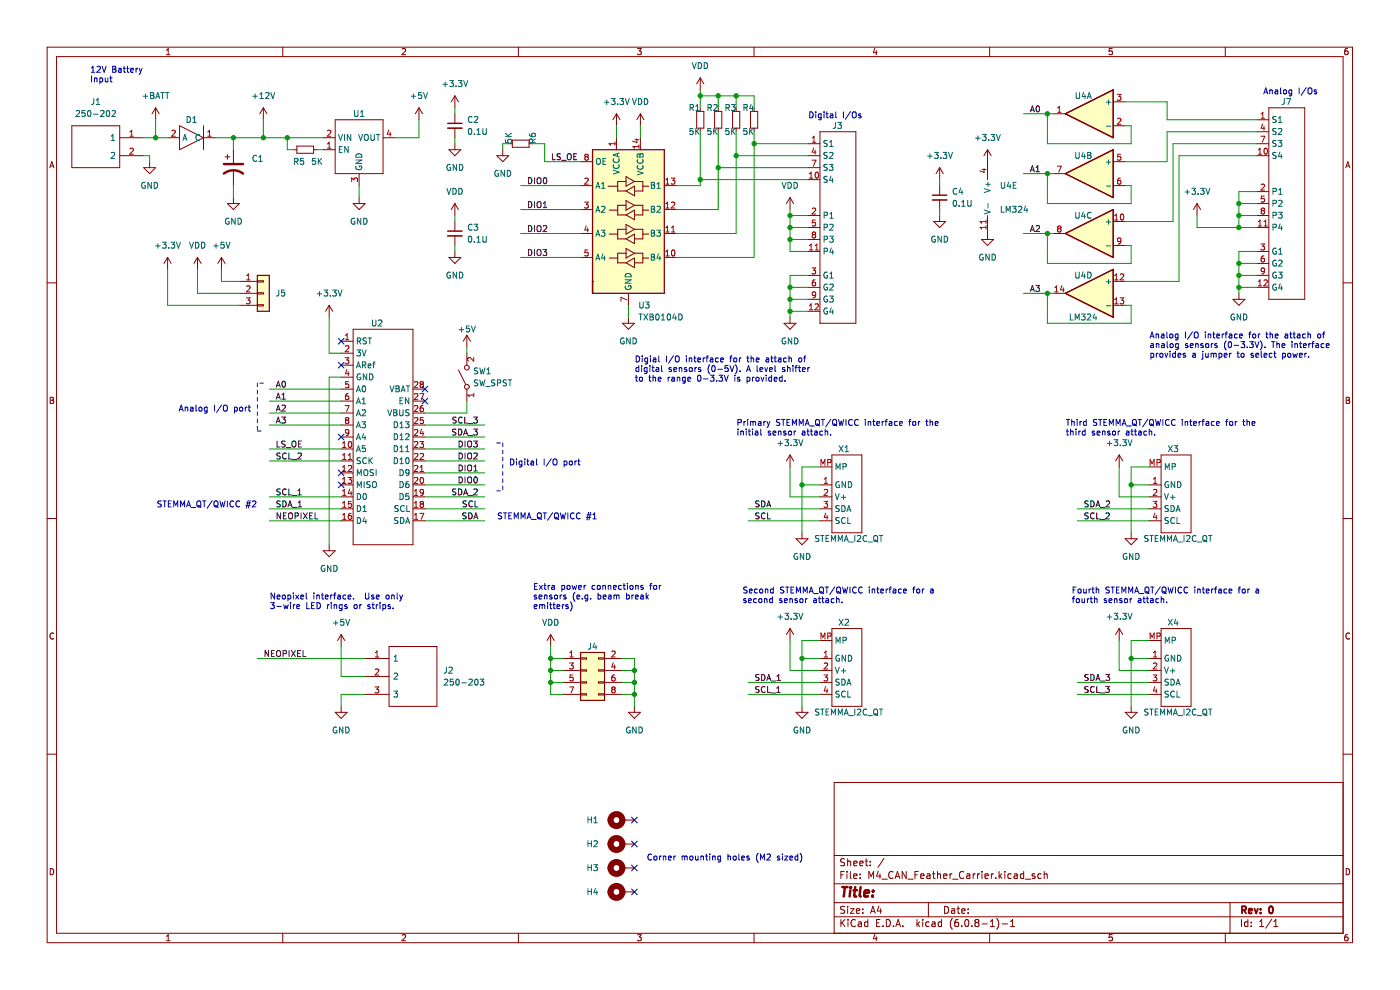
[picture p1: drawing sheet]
<svg xmlns="http://www.w3.org/2000/svg" width="297mm" height="210mm" viewBox="0 0 297 210" stroke-linecap="round" stroke-linejoin="round" font-family="sans-serif">
<path d="M0 0h296.9v210h-296.9z" fill-rule="evenodd" fill="#fff" stroke="#fff" stroke-width=".21"/>
<g fill="none" stroke="#840000" stroke-width=".21">
<path d="M10 10h276.9v190h-276.9zM12 12h272.9v186h-272.9zM35.3 11.6h.8M35.3 10.7l.4-.4v1.3M60 10v2M85.3 10.4l.5-.1 .2 .4-.8 .9h.8M110 10v2M135.2 10.3h.8l-.4 .5 .4 .1v.6l-.2 .1-.6-.1M148.6 16.5l-.8 1.3M148.6 16.5v2.6M148.6 16.5l.7 1.3M160 10v2"/>
<path d="M185.6 10.2l-.3 1h.8M185.9 10.7v.9M209.9 10v2M235.9 10.3h-.6v.6h.6v.6l-.1 .1-.5-.1M259.9 10v2M285.9 10.3l-.4 .1-.2 .2v.7l.2 .3 .4-.1v-.6l-.4-.1-.2 .2M10.6 35.6l.4-1.3 .4 1.3M10.7 35.2h.6M15.2 26.7h10.2v8.9h-10.2zM25.4 29.2h5.1M25.4 33h5.1M30.5 35.6h2.5l-1.3 1.2z"/>
<path d="M31.7 34.3v1.3M33 22.9l-.7 1.2M33 22.9v2.5M33 22.9l.8 1.2M35.6 29.2h2.5M38.1 26.7l5.1 2.5-5.1 2.6zM43.2 29.2h2.5M43.2 26.7v5.1M47.7 33.3h1.1M48.2 32.8v1M49.5 31.8v2.7M49.5 36.1v3.3"/>
<path d="M55.9 22.9v2.5M55.9 22.9l-.8 1.2M55.9 22.9l.7 1.2M62.2 31.8h.8M63 31h3.5v1.5h-3.5zM66.5 31.8h.8M68.6 29.2h2.5M68.6 31.8h2.5M71.1 25.4h10.2v11.4h-10.2zM76.2 36.8v2.6M81.3 29.2h2.5M88.9 22.9l-.8 1.2"/>
<path d="M88.9 22.9v2.5M88.9 22.9l.7 1.2M95.2 31.8h2.6l-1.3 1.2zM96.5 20.3l-.8 1.3M96.5 20.3v2.6M96.5 24.1v2.1M96.5 27.2v2M96.5 30.5v1.3M96.5 20.3l.8 1.3M105.4 33h2.5l-1.2 1.3zM106.7 31.8v1.2M107.9 30.5h.8"/>
<path d="M108.7 29.7h3.5v1.5h-3.5zM112.2 30.5h.8M123.2 34.3h2.5M123.2 39.4h2.5M129 39.5h2M130.8 24.1v2.6M130.8 29.2v2.6M130.8 24.1l-.8 1.3M130.8 24.1l.7 1.3M132.8 38.5h-1.8v2h1.8M132.8 37.5l1.8 1-1.8 1zM134.6 38.5h1.8v2h-1.8"/>
<path d="M135.9 24.1v2.6M135.9 29.2v2.6M135.9 24.1l-.8 1.3M135.9 24.1l.7 1.3M136.4 39.5h1.2M140.9 39.4h2.6M147.8 23.6h1.5v3.6h-1.5zM148.6 22.9v.7M148.6 27.2v.7M151.6 23.6h1.5v3.6h-1.5zM152.4 22.9v.7M152.4 27.2v.7"/>
<path d="M155.4 23.6h1.5v3.6h-1.5zM156.2 22.9v.7M156.2 27.2v.7M159.2 23.6h1.5v3.6h-1.5zM160 22.9v.7M160 27.2v.7M171.4 35.6h2.5M171.4 33h2.5M171.4 30.5h2.5M171.4 38.1h2.5M173.9 27.9h7.7v40.7h-7.7zM199.3 35.6l-.7 1.2"/>
<path d="M199.3 35.6v2.5M199.3 39.4v2M199.3 35.6l.8 1.2M209.5 31.8v6.3M209.5 31.8l-.8 1.2M209.5 31.8l.8 1.2M223.5 24.1h2.5M223.5 36.8h2.5M236.2 26.7h2.5M236.2 21.6h2.5M236.2 34.3h2.5M236.2 39.4h2.5"/>
<path d="M266.6 33h2.6M266.6 25.4h2.6M266.6 27.9h2.6M266.6 30.5h2.6M269.2 22.9h7.6v40.6h-7.6zM285.5 35.6l.4-1.3 .5 1.3M285.6 35.2h.6M10 60h2M35.6 54.6l-.8 1.3M35.6 54.6v2.5M35.6 54.6l.7 1.3M41.9 54.6l-.8 1.3"/>
<path d="M41.9 54.6v2.5M41.9 54.6l.8 1.3M47 54.6l-.8 1.3M47 54.6v2.5M47 54.6l.7 1.3M48.2 43.2h2.6l-1.3 1.3zM49.5 41.9v1.3M50.8 59.7h3.8M54.6 59.6h1.3v.2h-1.3zM74.9 43.2h2.6l-1.3 1.3zM76.2 41.9v1.3M95.2 54.6h2.6l-1.3 1.3z"/>
<path d="M96.5 43.2v2.5M96.5 47v2M96.5 50v2.1M96.5 53.3v1.3M96.5 43.2l-.8 1.3M96.5 43.2l.8 1.3M123.2 49.5h2.5M123.2 54.6h2.5M123.2 44.5h2.5M129.3 54.7h1.7M129.3 49.7h1.7M129.3 44.6h1.7"/>
<path d="M132.8 40.5l1.8-1v2zM132.8 45.6l1.8-1v2zM132.8 50.7l1.8-1v2zM132.8 55.8l1.8-1.1v2.1zM132.8 43.6h-1.8v2h1.8M132.8 48.6h-1.8v2.1h1.8M132.8 53.7h-1.8v2.1h1.8M132.8 52.7l1.8 1-1.8 1zM132.8 42.5l1.8 1.1-1.8 1zM132.8 47.6l1.8 1-1.8 1.1zM134.6 53.7h1.8v2.1h-1.8M134.6 48.6h1.8v2.1h-1.8"/>
<path d="M134.6 43.6h1.8v2h-1.8M136.4 54.7h1.2M136.4 49.7h1.2M136.4 44.6h1.2M140.9 49.5h2.6M140.9 54.6h2.6M140.9 44.5h2.6M167.6 41.9v2.6M167.6 41.9l-.8 1.3M167.6 41.9l.8 1.3M171.4 50.8h2.5M171.4 48.3h2.5"/>
<path d="M171.4 53.3h2.5M171.4 45.7h2.5M171.4 58.4h2.5M198.1 47h2.5l-1.3 1.3zM199.3 42.4v2.1M199.3 45.7v1.3M208.2 50.8h2.6l-1.3 1.3zM209.5 45.7v5.1M223.5 49.5h2.5M236.2 59.7h2.5M236.2 47h2.5M236.2 52.1h2.5"/>
<path d="M253.9 43.2l-.7 1.3M253.9 43.2v2.5M253.9 43.2l.8 1.3M266.6 43.2h2.6M266.6 48.3h2.6M266.6 40.6h2.6M266.6 53.3h2.6M266.6 55.9h2.6M266.6 45.7h2.6M266.6 58.4h2.6M284.9 60h2M50.8 62.2h3.8"/>
<path d="M50.8 64.8h3.8M54.6 62.1h1.3v.3h-1.3zM54.6 64.6h1.3v.3h-1.3zM69.8 64.8l-.7 1.2M69.8 64.8v2.5M69.8 64.8l.8 1.2M72.4 72.4h2.5M72.4 74.9h2.5M72.4 77.5h2.5M74.9 69.8h12.7v45.8h-12.7zM97.3 78.5l1.5 3M99 71.1v2.6"/>
<path d="M99 74.9v2.6M99 71.1l-.7 1.3M99 71.1l.8 1.3M132 68.6h2.6l-1.3 1.2zM133.3 62.2v2.6M133.3 67.3v1.3M166.3 68.6h2.6l-1.3 1.2zM167.6 67.3v1.3M171.4 63.5h2.5M171.4 61h2.5M171.4 66h2.5M223.5 62.2h2.5"/>
<path d="M236.2 64.8h2.5M261.6 63.5h2.5l-1.3 1.3zM262.8 62.2v1.3M266.6 61h2.6M10.7 84.3h.4l.2 .2-.2 .4 .2 .1 .1 .3-.2 .3h-.5zM10.7 84.9h.4M72.4 95.2h2.5M72.4 97.8h2.5M72.4 92.7h2.5M72.4 90.2h2.5M72.4 87.6h2.5M72.4 85.1h2.5"/>
<path d="M72.4 82.5h2.5M72.4 80h2.5M87.6 95.2h2.5M87.6 97.8h2.5M87.6 92.7h2.5M87.6 90.2h2.5M87.6 87.6h2.5M87.6 85.1h2.5M87.6 82.5h2.5M99 82.5v2.6M167.6 96.5l-.8 1.3M167.6 96.5v2.5"/>
<path d="M167.6 96.5l.8 1.3M173.9 99h2.6M176.5 96.5h6.3v16.5h-6.3zM237.4 96.5l-.7 1.3M237.4 96.5v2.5M237.4 96.5l.8 1.3M243.8 99h2.5M246.3 96.5h6.4v16.5h-6.4zM285.6 84.3h.4l.3 .2-.3 .4 .3 .1v.3l-.2 .3h-.5zM285.6 84.9h.4M10 110h2M68.6 116.8h2.5l-1.3 1.3z"/>
<path d="M69.8 115.6v1.2M72.4 102.9h2.5M72.4 105.4h2.5M72.4 107.9h2.5M72.4 110.5h2.5M72.4 100.3h2.5M87.6 102.9h2.5M87.6 105.4h2.5M87.6 107.9h2.5M87.6 110.5h2.5M87.6 100.3h2.5M168.9 114.3h2.5l-1.3 1.3z"/>
<path d="M170.1 113v1.3M173.9 102.9h2.6M173.9 105.4h2.6M173.9 107.9h2.6M173.9 110.5h2.6M238.7 114.3h2.5l-1.2 1.3zM240 113v1.3M243.8 102.9h2.5M243.8 105.4h2.5M243.8 107.9h2.5M243.8 110.5h2.5M284.9 110h2"/>
<path d="M11.4 134.4a.58 .58 0 0 0-.8 .5 .58 .58 0 0 0 .8 .5M72.4 134.6v2.5M72.4 134.6l-.8 1.3M72.4 134.6l.7 1.3M77.5 139.7h5M82.5 137.1h10.2v12.7h-10.2zM116.8 134.6l-.7 1.3M116.8 134.6v2.5M116.8 134.6l.8 1.3M119.4 139.7h3.8M123.2 139.5h1.2v.3h-1.2zM127 139.5h1.2v.3h-1.2z"/>
<path d="M128.2 139.7h3.8M167.6 133.3v2.6M167.6 133.3l-.8 1.3M167.6 133.3l.8 1.3M173.9 139.7h2.6M173.9 135.9h2.6M176.5 133.3h6.3v16.5h-6.3zM237.4 133.3v2.6M237.4 133.3l-.7 1.3M237.4 133.3l.8 1.3M243.8 139.7h2.5M243.8 135.9h2.5"/>
<path d="M246.3 133.3h6.4v16.5h-6.4zM286.3 134.4a.58 .58 0 0 0-.8 .5 .58 .58 0 0 0 .8 .5M10 160h2M71.1 151.1h2.5l-1.2 1.3zM72.4 149.8v1.3M77.5 143.5h5M77.5 147.3h5M119.4 147.3h3.8M119.4 142.2h3.8M119.4 144.8h3.8M123.2 142.1h1.2v.2h-1.2zM123.2 144.6h1.2v.3h-1.2z"/>
<path d="M123.2 147.2h1.2v.2h-1.2zM127 147.2h1.2v.2h-1.2zM127 144.6h1.2v.3h-1.2zM127 142.1h1.2v.2h-1.2zM128.2 147.3h3.8M128.2 142.2h3.8M128.2 144.8h3.8M133.3 151.1h2.6l-1.3 1.3zM134.6 149.8v1.3M168.9 151.1h2.5l-1.3 1.3zM170.1 149.8v1.3M173.9 147.3h2.6"/>
<path d="M173.9 142.2h2.6M173.9 144.8h2.6M238.7 151.1h2.5l-1.2 1.3zM240 149.8v1.3M243.8 147.3h2.5M243.8 142.2h2.5M243.8 144.8h2.5M284.9 160h2M132 179h2.6M132 174h2.6M284.9 166h-107.9v32M10.7 184.3a.66 .66 0 0 1 .7 .6 .66 .66 0 0 1-.7 .7z"/>
<path d="M35.3 198.6l.4-.3v1.3M35.3 199.6h.8M60 198v2M85.3 198.4l.5-.1 .2 .3-.8 1h.8M110 198v2M132 184.1h2.6M132 189.2h2.6M135.2 198.3h.8l-.4 .5 .4 .1v.5l-.2 .2-.6-.2M160 198v2M177 194.5h107.9M177 191.5h107.9M177 187.5h107.9"/>
<path d="M177 181.5h107.9M178.4 185.6h.5M178.4 195v1.5M178.6 195.7l.6 .8M179.1 184.9h-.7v1.4M179.2 192.3l-.6-.1-.2 .2v.4l.6 .3 .2 .4-.3 .2h-.6M179.2 182.2h-.6l-.2 .1v.4l.6 .3 .2 .4-.3 .3-.6-.1M179.2 195l-.8 .9M179.7 184.9v.1M179.7 185.4v.9M179.8 182.2v1.5M179.8 192.2v.2"/>
<path d="M179.8 192.7v1M179.8 182.8l.2-.1h.4l.1 1M179.9 195v.2M179.9 195.5v1M180.4 192.7h.8l-.8 1h.8M180.4 184.9v1.2l.2 .2M181.1 183.2l.7-.2-.1-.3h-.4l-.2 .2 .1 .7h.5M181.1 185.8l.7-.1-.1-.3h-.4l-.2 .2 .1 .7h.5M181.5 195.2a.71 .71 0 0 0-1 .5 .71 .71 0 0 0 .7 .8l.3-.1M181.7 193.2l.7-.1-.1-.3-.4-.1-.2 .3v.7h.6M182.1 195.6h.6v.9M182.4 183.2l.7-.2-.1-.3h-.4l-.2 .2 .1 .7h.5"/>
<path d="M182.5 186.2v.1M182.5 185.4v.2M182.7 195.9l-.5 .1-.2 .2 .2 .3h.5M183 193.6v.1M183 192.8v.2M183.5 182.7h.6M183.7 182.2v1.2l.4 .3M184.1 195.6l-.4-.1-.3 .3 .1 .7h.6M184.1 195v1.5M184.3 186.3v-1.4l.5 1 .5-1v1.4M184.6 183.5v.2M184.6 182.7v.2"/>
<path d="M184.7 193.7l.5-1.5 .5 1.5M184.8 193.3h.7M185.6 198.2l-.3 .9h.8M185.9 198.7v.9M186 195.8h.5M186.3 184.8l-.3 1h.9M186.5 192.2l-.4 1h.9M186.7 195h-.7v1.5h.7M186.7 185.4v.9M186.8 192.7v1M187.1 186.5h1.1M187.3 196.4v.1"/>
<path d="M187.5 182.1l-1.3 1.9M188 195a.76 .76 0 0 1 .9 .8 .76 .76 0 0 1-.9 .7zM189.5 185a.71 .71 0 0 0-1 .5 .71 .71 0 0 0 .7 .8l.3-.1M189.5 196.4v.1M189.9 186.3l.5-1.4 .5 1.4M190 196.5l.5-1.5 .5 1.5M190 185.9h.7M190.2 196.1h.7M191.5 196.4v.1M192.2 184.9v1.4l-.8-1.4v1.4M192.6 186.5h1.1M194.1 185.6h.5"/>
<path d="M194.5 195v1.5M194.7 196l.4 .5M194.8 184.9h-.7v1.4M195.1 195.5l-.6 .6M195.3 185.8l.7-.1v-.3h-.5l-.2 .2 .1 .7h.6M195.7 195v.2M195.7 195.5v1M196.7 185.4h.5l.1 .9M197 191.5v3M197.1 195.6l-.4-.1-.3 .3 .1 .7h.6M197.3 185.7l-.5 .1-.2 .2 .2 .3h.5M197.7 195.6h.6l.1 .9"/>
<path d="M197.8 185.4h.6M198 184.9v1.2l.4 .2M198.4 195.9l-.5 .1-.2 .2 .2 .3h.5M198.9 185.5l.2-.1h.4v.9M198.9 184.9v1.4M199.7 195.6l-.4-.1-.3 .3 .2 .7h.5M199.7 195v1.5M200.2 185.8l.7-.1-.1-.3h-.4l-.2 .2v.7h.6M200.4 192.2a.76 .76 0 0 1 .9 .8 .76 .76 0 0 1-.9 .7zM201.5 185.4v.9M201.9 192.8h.6v.9M202 185.4l-.5 .2"/>
<path d="M202 194.8a1.72 1.72 0 0 0 0 2.3M202.1 186.5h1.1M202.5 193.1l-.5 .1-.2 .2 .2 .3h.5M203 192.7h.6M203.2 192.2v1.3l.4 .2M203.2 195l-.4 .1a1.01 1.01 0 0 0 0 1.4l.5-.1 .1-.5-.3-.3-.4 .1-.2 .2M204 193.2l.7-.1v-.3l-.5-.1-.2 .3 .1 .7h.6M204 196.4v.1M204.5 185a.71 .71 0 0 0-1 .5 .71 .71 0 0 0 .7 .8l.3-.1M204.8 195.2l.2-.2a.8 .8 0 0 1 .5 .8 .8 .8 0 0 1-.5 .7l-.3-.5zM205.1 185.4h.6v.9M205.4 193.6v.1"/>
<path d="M205.4 192.8v.2M205.7 185.7l-.5 .1-.2 .2 .2 .3h.5M206.2 196.4v.1M206.5 185.4v.9M206.9 185.4l-.4 .2M207.1 195.7l-.3 .3 .1 .4 .2 .1h.4l.2-.2-.1-.5-.2-.1M207.1 195.7l-.3-.3 .3-.4h.3l.3 .3-.3 .4M207.1 195.7h.3M207.4 185.4v.9M207.8 185.4l-.4 .2M208.3 196h1.2M208.3 184.9v.1"/>
<path d="M208.3 185.4v.9M209 185.8l.7-.1-.1-.3h-.4l-.2 .2v.7h.6M209.9 198v2M210.1 196.5h.9M210.1 195.5l.4-.5v1.5M210.3 185.4v.9M210.7 185.4l-.4 .2M211.2 186.2v.1M211.5 194.8a1.72 1.72 0 0 1 0 2.3M212 184.9v1.4M212.1 185.8l.4 .5M212.5 185.4l-.5 .5"/>
<path d="M212.6 196h1.1M213.2 184.9v.1M213.2 185.4v.9M214.4 196.5h.8M214.4 195.5l.4-.5v1.5M214.5 185.4h-.4l-.3 .2 .2 .7h.5M215.2 185.4h.5l.1 .9M215.8 185.7l-.5 .1-.2 .2 .2 .3h.5M217.2 185.4h-.5l-.2 .2 .1 .7h.6M217.2 184.9v1.4M217.5 186.5h1.2M219.5 185.4h-.3l-.2 .2v.2l.5 .1v.4h-.5"/>
<path d="M220.9 185.4h-.4l-.3 .2 .1 .7h.6M221.5 185.5l.2-.1h.4l.1 .9M221.5 184.9v1.4M235.9 198.3h-.6v.6l.6-.1v.6l-.1 .2-.5-.2M259.9 198v2M260.9 191.5v6.5M263.4 195v1.5M264.7 195.6l-.4-.1-.3 .3 .2 .7h.5M264.7 195v1.5M265.4 196.4v.1M265.4 195.6v.2M267.2 196.5h.9"/>
<path d="M267.2 195.5l.5-.5v1.5M269.8 195l-1.3 1.9M270.2 196.5h.9M270.2 195.5l.5-.5v1.5M285.6 184.3a.66 .66 0 0 1 .7 .6 .66 .66 0 0 1-.7 .7zM285.9 198.3h-.4l-.2 .3v.7l.2 .3 .4-.2v-.6h-.4l-.2 .2"/>
<circle cx="99" cy="78" r=".51"/>
<circle cx="99" cy="82" r=".51"/>
</g>
<path d="M263.5 193h.7l.1-.3v-.3l-.8-.2v1.5M263.8 193l.5 .7M264.9 193.2l.7-.1v-.3l-.5-.1-.2 .3 .1 .7h.6M266.1 192.7l.4 1 .3-1M267.4 193.6v.1M267.4 192.8v.2M269.3 192.4l.3-.2a.8 .8 0 0 1 .5 .8 .8 .8 0 0 1-.5 .7l-.4-.5z" fill="none" stroke="#840000" stroke-width=".39"/>
<path d="M178.7 188.2h1.1M179.2 188.2l-.2 2M180.4 188.8l-.2 1.4M180.5 188.2v.2M181.1 188.8h.7M181.4 188.2l-.2 1.7 .1 .2 .4 .1M182.6 188.2l-.2 1.7 .2 .3M183.4 189.5l.9-.2v-.4l-.6-.1-.3 .3v1h.7M185.1 190v.2M185.2 188.9v.2" fill="none" stroke="#840000" stroke-width=".52"/>
<g fill="none" stroke="#006464" stroke-width=".21">
<path d="M30.9 19.9v1M32 19.6h.4l.2 .3-.2 .3 .2 .2 .1 .3-.3 .2h-.4zM34.1 19.6h.8M34.5 19.6v1.3M35.1 19.6h.7M35.5 19.6v1.3M54.1 19.9v1M55.1 20l.4-.4v1.3M56.4 19.8l.4-.2 .3 .4-.8 .9h.8M57.4 19.6l.5 1.3 .4-1.3M87.7 19.9v1M89.4 19.6h-.6v.6h.6v.6l-.2 .1-.4-.1"/>
<path d="M89.8 19.6l.5 1.3 .4-1.3M94 17.9h.9M94.4 17.4v1M95.4 17.1h.8l-.4 .5 .3 .1v.5l-.1 .2-.6-.2M96.7 18.2v.2M97.2 17.1h.8l-.4 .5 .3 .1v.5l-.1 .2-.6-.2M98.4 17.1l.4 1.3 .4-1.3M146.9 13.3l.4 1.3 .4-1.3M148.1 13.3a.64 .64 0 0 1 .8 .6 .64 .64 0 0 1-.8 .7zM149.4 13.3a.64 .64 0 0 1 .7 .6 .64 .64 0 0 1-.7 .7zM228.3 19.6v1.1l.2 .2h.3l.2-.2v-1.1M229.9 19.6l-.3 .9h.8"/>
<path d="M16.1 23.6l.5-.2 .3 .4-.8 .9h.8M18 23.4h-.6v.6h.6v.6l-.2 .1-.4-.1M18.7 23.6l.2-.2a.68 .68 0 0 1 .4 .7 .68 .68 0 0 1-.4 .6l-.3-.5zM19.8 24.2h1M19.9 20.9l-.1 1.1-.4 .2M20.4 22.2h.8M20.4 21.3l.4-.4v1.3M21.3 23.6l.5-.2 .3 .4-.8 .9h.8M22.7 23.6l.2-.2a.68 .68 0 0 1 .4 .7 .68 .68 0 0 1-.4 .6l-.3-.5zM23.6 29.8h.7M23.6 28.9l.4-.4v1.3M23.6 32.4l.5-.1 .2 .4-.8 .9h.8"/>
<path d="M23.8 23.6l.4-.2 .3 .4-.8 .9h.8M30.4 20.4h1M30.8 38.7a.58 .58 0 0 0-.8 .6 .58 .58 0 0 0 .8 .5v-.4h-.2M32 20.2h.4M32.1 38.7v1.2l-.7-1.2v1.2M32.7 38.7a.64 .64 0 0 1 .7 .6 .64 .64 0 0 1-.7 .6zM33 20.9l.5-1.3 .4 1.3M33.2 20.5h.6M38.8 29.8l.4-1.3 .4 1.3M38.9 29.4h.6M39.7 24.7a.64 .64 0 0 1 .7 .6 .64 .64 0 0 1-.7 .7zM40.9 26h.7"/>
<path d="M40.9 25.1l.4-.4v1.3M42.3 28.6a.56 .56 0 0 0-.7 .6 .56 .56 0 0 0 .7 .5M53.6 20.4h1M54.4 33.1a.56 .56 0 0 0-.8 .5 .56 .56 0 0 0 .8 .5M54.9 33.3l.4-.3v1.2M54.9 34.2h.7M55.1 20.9h.8M62.5 34.3l.6-.1 .1-.5-.7-.1v1.3M62.8 34.3l.4 .6M64.4 33.6h-.6l-.1 .6 .6-.1 .1 .6-.2 .2-.5-.2M66.9 33.6h-.6l-.1 .6 .7-.1v.6l-.2 .2-.5-.2M67.5 33.6v1.3"/>
<path d="M67.7 34.1l.5 .8M68.2 33.6l-.7 .7M71.8 28.5l.4 1.3 .5-1.3M72 31.7h.4M72.6 31.1h-.6v1.2h.6M73.1 28.5v1.3M73.9 31.1v1.2l-.8-1.2v1.2M74.4 28.5v1.3l-.7-1.3v1.3M75.2 23.4v1.1l.3 .2h.2l.2-.2v-1.1M75.5 34h1.3l-1.3 .7h1.3M75.5 35.3a.58 .58 0 0 0 .6 .7 .58 .58 0 0 0 .5-.8h-.4v.3M75.7 32.7a.66 .66 0 0 1 .7 0 .66 .66 0 0 1 .4 .6h-1.3z"/>
<path d="M76.1 28.5l.4 1.3 .4-1.3M76.5 24.7h.7M76.5 23.8l.3-.4v1.3M77.4 28.7l.2-.2a.43 .43 0 0 1 .5 .4v.5a.42 .42 0 0 1-.4 .4 .42 .42 0 0 1-.4-.4zM78.7 28.5v1l.2 .3h.3l.2-.3v-1M79.8 28.5h.8M80.2 28.5v1.3M87.2 20.4h1M94.8 39.9l.4 1.3 .5-1.3M95.5 34.9a.58 .58 0 0 0-.7 .6 .58 .58 0 0 0 .8 .5v-.4h-.3M96.1 39.9a.64 .64 0 0 1 .7 .7 .64 .64 0 0 1-.7 .6zM96.9 34.9v1.2l-.8-1.2v1.2"/>
<path d="M97.3 39.9a.64 .64 0 0 1 .8 .7 .64 .64 0 0 1-.8 .6zM97.5 34.9a.64 .64 0 0 1 .7 .6 .64 .64 0 0 1-.7 .6zM99.5 27.3l.2-.1a.68 .68 0 0 1 .4 .7 .68 .68 0 0 1-.4 .6 .84 .84 0 0 1-.2-1.2zM100.1 24.8a.56 .56 0 0 0-.7 .5 .56 .56 0 0 0 .7 .6M100.6 24.8l.5-.1 .3 .4-.8 .9h.8M100.6 28.4v.1M101.2 28.5h.7M101.2 27.6l.3-.4v1.3M102.4 27.2v1.1l.3 .2h.2l.3-.2v-1.1M105.7 36.2a.58 .58 0 0 0-.7 .6 .58 .58 0 0 0 .7 .5v-.4h-.2M107 36.1v1.3l-.7-1.3v1.3M107.2 29h1.3"/>
<path d="M107.2 29.6v.6l.6 .1v-.6l.6-.1 .1 .2-.1 .5M107.2 28.3l.8 .7M107.6 36.1a.64 .64 0 0 1 .8 .7 .64 .64 0 0 1-.8 .6zM108.5 28.3l-.7 .5M112.3 28.4l.1 .3 .2 .2 .7 .1 .3-.3-.1-.4-.6 .1-.1 .3 .2 .3M113 30.2l-.1-.6-.5-.1-.1 .7h1.3M113.6 29.5l-.6 .4M126.4 39.9l.4-1.2 .5 1.2M126.5 39.6h.6M126.6 33.8l.2-.2a.43 .43 0 0 1 .6 .4v.4a.42 .42 0 0 1-.5 .5 .42 .42 0 0 1-.4-.5zM127.6 39.9h.7M127.6 39l.4-.3v1.2"/>
<path d="M127.9 34.2h.4M128.2 21.7h1M128.5 33.6h-.6v1.3h.6M128.7 21.2v1M129.7 20.9h.8l-.4 .5 .3 .1v.5l-.2 .2-.5-.2M130.1 36.1l1.3 .4-1.3 .4M130.2 33.7a.56 .56 0 0 0 .5 .8 .56 .56 0 0 0 .5-.8M130.2 34.9a.56 .56 0 0 0 .5 .8 .56 .56 0 0 0 .5-.8M131 32.6v.6M131 22v.2M131.4 32.5l-1.3 .4 1.3 .4M131.5 20.9h.8l-.4 .5 .3 .1v.5l-.2 .2-.5-.2"/>
<path d="M132.7 20.9l.4 1.3 .4-1.3M134.2 20.9l.4 1.3 .4-1.3M135.2 36.3l1.2 .4-1.2 .4M135.3 35.1a.56 .56 0 0 0 .5 .8 .56 .56 0 0 0 .5-.8M135.3 32.7l.2-.1 .3 .3 .2-.3h.3l.1 .7h-1.2zM135.3 33.8a.56 .56 0 0 0 .5 .8 .56 .56 0 0 0 .5-.8M135.4 20.9a.64 .64 0 0 1 .8 .6 .64 .64 0 0 1-.8 .7zM135.8 32.9v.4M136.7 20.9a.64 .64 0 0 1 .7 .6 .64 .64 0 0 1-.7 .7zM138.2 38.7h.4l.2 .2-.2 .4 .2 .1 .1 .3-.2 .2h-.5zM138.2 39.3h.4M139.4 39.9h.7"/>
<path d="M139.4 39l.3-.3v1.2M146.4 22.8h.6l.1-.5-.7-.1v1.2M146.7 22.8l.4 .6M147 27.2h-.6l-.1 .7 .6-.1 .1 .6-.2 .1-.5-.1M147.6 23.4h.7M147.6 22.5l.4-.3v1.2M147.6 27.2v1.3M147.8 27.8l.5 .7M148.3 27.2l-.7 .8M150.2 22.8h.6l.1-.5-.7-.1v1.2M150.5 22.8l.4 .6M150.8 27.2h-.6l-.1 .7 .6-.1 .1 .6-.2 .1-.5-.1"/>
<path d="M151.4 22.3l.5-.1 .2 .3-.7 .9h.7M151.4 27.2v1.3M151.6 27.8l.5 .7M152.1 27.2l-.7 .8M154 22.8h.6l.1-.5-.7-.1v1.2M154.3 22.8l.4 .6M154.6 27.2h-.6v.7l.6-.1v.6l-.2 .1-.4-.1M155.2 22.2h.7l-.4 .5 .4 .1v.5l-.2 .1-.5-.1M155.2 27.2v1.3M155.4 27.8l.5 .7M155.9 27.2l-.7 .8M157.8 22.8h.6l.1-.5-.7-.1v1.2"/>
<path d="M158.1 22.8l.4 .6M158.4 27.2h-.6v.7l.6-.1v.6l-.2 .1-.4-.1M159 27.2v1.3M159.2 27.8l.6 .7M159.3 22.1l-.3 .9h.8M159.6 22.6v.8M159.8 27.2l-.8 .8M165.9 38.7l.4 1.2 .5-1.2M167.2 38.7a.64 .64 0 0 1 .7 .6 .64 .64 0 0 1-.7 .6zM168.4 38.7a.64 .64 0 0 1 .8 .6 .64 .64 0 0 1-.8 .6zM175.5 29.8l-.7 .1v.4l.6 .2 .1 .3-.2 .3-.5-.1M175.5 32.4h-.7v.4l.6 .3 .1 .3-.2 .2-.5-.1"/>
<path d="M175.5 37.5h-.7v.4l.6 .2 .1 .3-.2 .3-.5-.1M175.5 34.9l-.7 .1v.4l.6 .2 .1 .3-.2 .2h-.5M175.9 34.9h.8l-.4 .5 .3 .1v.5l-.1 .1-.6-.1M176 32.4l.5-.1 .2 .4-.8 .9h.8M176 31.1h.7M176 30.2l.3-.4v1.3M176.3 37.3l-.3 1h.8M176.6 37.8v.9M177.2 26v1.1l-.5 .1M177.7 26h.8l-.4 .5 .3 .1v.5l-.1 .1-.6-.1M196.8 33.1h1M197.3 32.6v1"/>
<path d="M198.3 32.3h.7l-.4 .5 .4 .1v.6l-.2 .1-.5-.1M199.6 33.5v.1M200.1 32.3h.8l-.5 .5 .4 .1v.6l-.2 .1-.5-.1M201.2 32.3l.4 1.3 .5-1.3M203.8 39.9l-.3 .9h.8M207 29.3h.9M207.4 28.8v1M208.4 28.5h.8l-.4 .5 .3 .1v.6l-.1 .1-.6-.1M208.8 40l1.3 .4-1.3 .4M209.1 39.1h1M209.6 38.6v1M209.7 29.7v.1"/>
<path d="M210.2 28.5h.8l-.4 .5 .3 .1v.6l-.1 .1-.6-.1M211.4 28.5l.4 1.3 .4-1.3M212.4 38.7v1l.3 .2h.3l.1-.2v-1M214 38.6l-.3 .9h.8M214.3 39.1v.8M215 39.3h.4M215.6 38.7h-.6v1.2h.6M228.2 32.3v1.1l.3 .2 .3-.1 .1-.1v-1.1M229.8 32.3l-.3 .9h.8M230.1 32.8v.8M230.2 20.1v.8M230.7 20.9l.4-1.3 .4 1.3"/>
<path d="M230.8 32.3h.4l.2 .3-.2 .3 .2 .2 .1 .3-.3 .2h-.4zM230.8 32.9h.4M230.8 20.5h.6M234.7 26.8h1M234.7 21.7h1M234.7 34.4h1M234.7 39.5h1M235.2 21.2v1M235.2 33.9v1M252.8 39.9h.8l-.4 .5 .4 .2v.5l-.2 .1-.6-.1M254.7 39.9h.7l-.4 .5 .4 .2v.5l-.2 .1-.5-.1M255.8 39.9l.4 1.3 .5-1.3"/>
<path d="M270.7 29.8l-.6 .1v.4l.5 .2 .1 .3-.2 .3-.5-.1M270.7 32.4h-.6v.4l.5 .3 .1 .3-.2 .2-.5-.1M270.7 24.8h-.6v.4l.5 .2 .1 .3-.2 .3-.5-.1M270.7 27.3l-.6 .1v.3l.5 .3 .1 .3-.2 .2h-.5M271.1 29.8h.8l-.4 .5 .4 .1v.5l-.2 .2-.6-.2M271.2 27.4l.5-.2 .2 .4-.8 .9h.8M271.2 26h.7M271.2 25.1l.4-.4v1.3M271.5 32.3l-.3 .9h.8M271.8 32.8v.8M272.5 20.9l-.1 1.1-.4 .2M272.9 20.9h.9l-.6 1.3"/>
<path d="M33 52.2h1M33.5 51.7v.9M34.5 51.4h.8l-.5 .5 .4 .1v.5l-.2 .1-.5-.1M35.8 52.5v.1M36.3 51.4h.8l-.5 .5 .4 .1v.5l-.2 .1-.5-.1M37.4 51.4l.5 1.2 .4-1.2M40.2 51.4l.4 1.2 .5-1.2M41.5 51.4a.64 .64 0 0 1 .7 .6 .64 .64 0 0 1-.7 .6zM42.7 51.4a.64 .64 0 0 1 .8 .6 .64 .64 0 0 1-.8 .6zM45.3 52.2h1M45.8 51.7v.9M47.5 51.4h-.6v.6l.6-.1v.6l-.2 .1-.4-.1"/>
<path d="M47.9 51.4l.5 1.2 .4-1.2M48.6 46.4a.58 .58 0 0 0-.8 .5 .58 .58 0 0 0 .8 .5v-.4h-.2M49.9 46.3v1.3l-.7-1.3v1.3M50.5 46.3a.64 .64 0 0 1 .7 .6 .64 .64 0 0 1-.7 .7zM75.2 46.4a.58 .58 0 0 0-.7 .5 .58 .58 0 0 0 .8 .5v-.4h-.3M76.5 46.3v1.3l-.7-1.3v1.3M77.1 46.3a.64 .64 0 0 1 .8 .6 .64 .64 0 0 1-.8 .7zM95.5 57.8a.58 .58 0 0 0-.7 .6 .58 .58 0 0 0 .8 .5v-.5h-.3M96.9 57.7v1.3l-.8-1.3v1.3M97.5 57.7a.64 .64 0 0 1 .7 .7 .64 .64 0 0 1-.7 .6zM99.5 50.2l.2-.1a.68 .68 0 0 1 .4 .6 .68 .68 0 0 1-.4 .7l-.3-.5zM100.1 47.7a.56 .56 0 0 0-.7 .5 .56 .56 0 0 0 .7 .5"/>
<path d="M100.6 47.6h.8l-.5 .4 .4 .2v.5l-.2 .1-.5-.1M100.6 51.3v.1M101.2 51.4h.7M101.2 50.5l.3-.4v1.3M102.4 50.1v1l.3 .3h.2l.3-.3v-1M126.4 50.1l.4-1.3 .5 1.3M126.4 45l.4-1.2 .5 1.2M126.4 55.2l.4-1.3 .5 1.3M126.5 44.7h.6M126.5 49.7h.6M126.5 54.8h.6M127.6 48.8h.7l-.4 .5 .4 .1v.6l-.2 .1-.5-.1"/>
<path d="M127.6 43.9l.5-.1 .2 .3-.7 .9h.7M127.9 53.9l-.3 .9h.8M128.2 54.3v.9M132.6 59.3h1.3l-1.3 .8h1.3M132.8 58.1a.66 .66 0 0 1 .8 0 .66 .66 0 0 1 .3 .6h-1.3zM138.2 43.8h.4l.2 .2-.2 .4 .2 .1 .1 .3-.2 .2h-.5zM138.2 53.9h.4l.2 .3-.2 .3 .2 .1 .1 .3-.2 .3h-.5zM138.2 48.8h.4l.2 .3-.2 .3 .2 .2 .1 .3-.2 .2h-.5zM138.2 54.5h.4M138.2 49.4h.4M138.2 44.4h.4M139.3 48.8h.8l-.4 .5 .3 .1v.6l-.1 .1-.6-.1"/>
<path d="M139.4 43.9l.5-.1 .2 .3-.8 .9h.8M139.7 53.9l-.3 .9h.8M140 54.3v.9M174.8 53.3l.6-.1 .1-.4-.7-.2v1.3M174.8 48.2h.6l.1-.5-.7-.1v1.2M174.8 45.7l.6-.1 .1-.5-.7-.1v1.3M174.8 50.8l.6-.1 .1-.5-.7-.1v1.3M175.5 57.8a.58 .58 0 0 0-.7 .6 .58 .58 0 0 0 .8 .5v-.5h-.3M176 50.1h.8l-.5 .5 .4 .1v.6l-.2 .1-.5-.1M176 46.3h.8M176 47.7l.5-.1 .3 .3-.8 .9h.8M176 59h.8"/>
<path d="M176 45.4l.4-.4v1.3M176 58.1l.4-.4v1.3M176.3 52.6l-.3 .9h.8M176.6 53.1v.8M198.4 50.2a.58 .58 0 0 0-.8 .6 .58 .58 0 0 0 .8 .5v-.5h-.2M199.7 50.1v1.3l-.7-1.3v1.3M200.3 50.1a.64 .64 0 0 1 .7 .6 .64 .64 0 0 1-.7 .7zM202.3 42.6l.2-.1a.68 .68 0 0 1 .4 .6 .68 .68 0 0 1-.4 .7l-.3-.5zM203 40.1a.56 .56 0 0 0-.8 .5 .56 .56 0 0 0 .8 .5M203.5 43.6v.2M204 43.8h.7M204 42.8l.4-.3v1.3"/>
<path d="M204.1 40.4v.8M205.3 42.5v1l.2 .3h.3l.2-.3v-1M208.5 54a.58 .58 0 0 0-.7 .6 .58 .58 0 0 0 .8 .5v-.5h-.3M208.8 44.5l1.3 .5-1.3 .4M209.6 43.2v.9M209.9 53.9v1.3l-.8-1.3v1.3M210.5 53.9a.64 .64 0 0 1 .7 .6 .64 .64 0 0 1-.7 .7zM212.4 43.8v1.2h.6M213.4 45v-1.2l.5 .9 .4-.9v1.2M214.8 43.8h.8l-.5 .4 .4 .2v.5l-.2 .1-.5-.1M216 43.9l.5-.1 .3 .3-.8 .9h.8M217.6 43.7l-.3 .9h.7"/>
<path d="M217.9 44.2v.8M228.2 45v1.1l.3 .2h.2l.2-.2v-1.1M228.2 57.7v1l.3 .3 .3-.1 .1-.2v-1M229.8 57.7l-.3 .9h.8M229.8 45l-.3 .9h.8M230.1 45.4v.9M230.1 58.1v.9M230.8 57.7a.64 .64 0 0 1 .7 .7 .64 .64 0 0 1-.7 .6zM231.5 45.1a.56 .56 0 0 0-.8 .6 .56 .56 0 0 0 .8 .5M234.7 52.2h1M234.7 59.8h1M234.7 47.1h1"/>
<path d="M235.2 46.6v1M235.2 59.3v1M251.4 40.7h1M251.9 40.2v1M254.2 41.1v.1M270.1 48.2h.6v-.5l-.6-.1v1.2M270.1 40.6h.6v-.5l-.6-.2v1.3M270.1 45.7l.6-.1v-.5l-.6-.1v1.3M270.1 43.2l.6-.1v-.5l-.6-.1v1.3M270.7 52.7a.58 .58 0 0 0-.7 .6 .58 .58 0 0 0 .8 .5v-.4h-.3M270.7 57.8a.58 .58 0 0 0-.7 .6 .58 .58 0 0 0 .8 .5v-.5h-.3M270.7 55.2a.58 .58 0 0 0-.7 .6 .58 .58 0 0 0 .8 .5v-.4h-.3"/>
<path d="M271.2 45h.8l-.4 .5 .3 .1v.6l-.1 .1-.6-.1M271.2 57.7h.8l-.4 .5 .3 .1v.6l-.1 .1-.6-.1M271.3 41.2h.7M271.3 53.9h.7M271.3 55.3l.5-.1 .2 .3-.8 1h.8M271.3 42.6l.5-.1 .2 .3-.8 1h.8M271.3 40.3l.3-.4v1.3M271.3 53l.3-.4v1.3M271.6 47.5l-.3 .9h.8M271.9 48v.8M59.2 61.5l-.1 1.1-.4 .2M60.4 61.5h-.6l-.1 .6h.6l.1 .6-.2 .1-.5-.1"/>
<path d="M67.3 62.3h1M67.8 61.8v1M68.7 61.5h.8l-.4 .5 .4 .1v.6l-.2 .1-.6-.1M70.1 62.7v.1M70.6 61.5h.7l-.4 .5 .4 .1v.6l-.2 .1-.5-.1M71.7 61.5l.4 1.3 .5-1.3M75.6 78l.4-1.2 .5 1.2M75.7 74.2h.8l-.5 .5 .4 .1v.6l-.2 .1-.5-.1M75.7 77.7h.6M75.8 72.4l.6-.1 .1-.5-.7-.1v1.3M76.1 72.4l.4 .6M76.5 79.4a.58 .58 0 0 0-.8 .6 .58 .58 0 0 0 .8 .5v-.5h-.2"/>
<path d="M76.8 74.2l.5 1.3 .4-1.3M76.9 77.4h.6l.1-.5-.7-.1v1.2M77.2 77.4l.4 .6M77.7 71.7l-.6 .1v.4l.5 .2 .1 .3-.2 .3-.5-.1M77.8 79.3v1.3l-.7-1.3v1.3M78.1 71.7h.7M78.1 77.6l.6-.1-.1-.2-.3-.1-.2 .2 .1 .6h.4M78.4 79.3a.64 .64 0 0 1 .7 .6 .64 .64 0 0 1-.7 .7zM78.5 71.7v1.3M79 67.9v1l.3 .2h.2l.2-.2v-1M79.1 77.2h.4M79.5 76.8l-.3 .1v1.1"/>
<path d="M80.3 68l.5-.1 .2 .3-.8 .9h.8M97.4 69.9h1M97.9 69.5v.9M99.6 69.1h-.6l-.1 .7 .6-.1 .1 .6-.2 .1-.5-.1M100 69.1l.4 1.3 .5-1.3M101.4 78.1l-.5-.1-.3 .3 .1 .3 .6 .2v.4h-.7M101.8 78l.3 1.3 .2-.9 .3 .9 .3-1.3M103.3 78.4l.4-.4v1.3M103.3 79.3h.7M132.4 71.7a.58 .58 0 0 0-.8 .6 .58 .58 0 0 0 .8 .5v-.4h-.2M132.7 60.7a.58 .58 0 0 0 .6 .7 .58 .58 0 0 0 .5-.8h-.5v.3M133.7 71.7v1.3l-.7-1.3v1.3"/>
<path d="M134.3 71.7a.64 .64 0 0 1 .7 .6 .64 .64 0 0 1-.7 .7zM135.5 66.6h.8M135.7 64.1v1l.3 .2h.2l.2-.2v-1M135.9 66.6v1.3M136.6 66.6l.8 1.3M136.9 64.1h.8l-.4 .5 .4 .1v.5l-.2 .1-.6-.1M137.4 66.6l-.8 1.3M137.9 66.6h.4l.3 .3-.3 .3 .3 .1v.3l-.2 .3h-.5zM137.9 67.2h.4M139.2 66.7l.2-.1a.68 .68 0 0 1 .4 .6 .68 .68 0 0 1-.4 .7l-.3-.5zM140.3 67.9h.7M140.3 67l.4-.4v1.3"/>
<path d="M141.6 66.7l.2-.1a.68 .68 0 0 1 .5 .6 .68 .68 0 0 1-.5 .7l-.3-.5zM143 66.5l-.3 1h.8M143.3 67v.9M144 66.6a.64 .64 0 0 1 .7 .6 .64 .64 0 0 1-.7 .7zM166.6 71.7a.58 .58 0 0 0-.7 .6 .58 .58 0 0 0 .8 .5v-.4h-.2M168 71.7v1.3l-.8-1.3v1.3M168.6 71.7a.64 .64 0 0 1 .7 .6 .64 .64 0 0 1-.7 .7zM175.5 62.9a.58 .58 0 0 0-.7 .5 .58 .58 0 0 0 .8 .5v-.4h-.3M175.5 60.3a.58 .58 0 0 0-.7 .6 .58 .58 0 0 0 .8 .5v-.4h-.3M175.5 65.4a.58 .58 0 0 0-.7 .6 .58 .58 0 0 0 .8 .5v-.4h-.3M176 62.8h.8l-.5 .5 .4 .1v.5l-.2 .2-.5-.2M176 60.4l.5-.1 .3 .3-.8 .9h.8"/>
<path d="M176.3 65.3l-.3 .9h.8M176.6 65.8v.8M227.1 66.6v1.3h.6M228.1 67.9v-1.3l.4 .9 .4-.9v1.3M229.4 66.6h.8l-.4 .5 .3 .1v.6l-.1 .1-.6-.1M230.7 66.7l.5-.1 .2 .4-.8 .9h.8M232.2 66.5l-.3 1h.8M232.5 67v.9M234.7 64.9h1M261.9 66.7a.58 .58 0 0 0-.8 .6 .58 .58 0 0 0 .8 .5v-.5h-.2M263.2 66.6v1.3l-.7-1.3v1.3M263.8 66.6a.64 .64 0 0 1 .7 .6 .64 .64 0 0 1-.7 .7z"/>
<path d="M270.7 60.3a.58 .58 0 0 0-.7 .6 .58 .58 0 0 0 .8 .5v-.4h-.3M271.6 60.2l-.3 .9h.8M271.9 60.7v.8M75.6 95.8l.4-1.3 .5 1.3M75.6 83.1l.4-1.3 .5 1.3M75.6 85.7l.4-1.3 .5 1.3M75.6 88.2l.4-1.3 .5 1.3M75.6 90.7l.4-1.2 .5 1.2M75.6 93.3l.4-1.3 .5 1.3M75.7 95.4h.6M75.7 82.8h.6M75.7 85.3h.6"/>
<path d="M75.7 87.8h.6M75.7 90.4h.6M75.7 92.9h.6M76.5 97.1l-.7 .1v.4l.5 .2 .2 .3-.3 .3-.5-.1M76.8 89.5h.8l-.5 .4 .4 .2v.5l-.2 .1-.5-.1M76.8 84.7l.4-.3v1.3M76.8 87l.5-.1 .3 .4-.8 .9h.8M76.8 85.7h.8M76.9 82l.2-.2a.68 .68 0 0 1 .5 .7 .68 .68 0 0 1-.5 .6l-.3-.5zM77.1 91.9l-.3 .9h.8M77.3 99.8l.2-.2a.43 .43 0 0 1 .5 .4v.5a.42 .42 0 0 1-.4 .4 .42 .42 0 0 1-.4-.4zM77.4 92.4v.9"/>
<path d="M77.5 94.5h-.6l-.1 .6h.6l.1 .6-.2 .1-.5-.1M77.7 97.2a.56 .56 0 0 0-.8 .5 .56 .56 0 0 0 .8 .5M78.3 97.1v1.3M78.5 97.6l.5 .8M79 97.1l-.7 .7M79.2 99.7h-.6v.4l.5 .2 .1 .3-.2 .3-.5-.1M79.8 99.6v1.3M82.2 86.9l.5 1.3 .4-1.3M82.7 81.8l.5 1.3 .4-1.3M83.5 86.9h.4l.3 .3-.3 .3 .3 .1v.4l-.2 .2h-.5zM83.5 87.5h.4M83.6 89.5a.64 .64 0 0 1 .8 .6 .64 .64 0 0 1-.8 .6z"/>
<path d="M83.6 97.1a.64 .64 0 0 1 .8 .6 .64 .64 0 0 1-.8 .7zM83.6 94.5a.64 .64 0 0 1 .8 .7 .64 .64 0 0 1-.8 .6zM83.6 92a.64 .64 0 0 1 .8 .6 .64 .64 0 0 1-.8 .7zM84 81.8h.4l.3 .3-.3 .4 .3 .1v.3l-.2 .2h-.5zM84 82.5h.4M84.8 86.9v1.1l.2 .2h.3l.2-.2v-1.1M84.8 98.4h.8M84.8 95.8h.8M84.8 93.3h.8M84.8 99.6a.64 .64 0 0 1 .8 .7 .64 .64 0 0 1-.8 .6zM84.8 89.8l.4-.3v1.2M84.8 92.4l.4-.4v1.3"/>
<path d="M84.8 94.9l.4-.4v1.3M84.8 97.4l.4-.3v1.3M84.8 90.7h.8M84.8 85h.5M85.1 83.1l.4-1.3 .4 1.3M85.2 82.8h.6M85.5 84.4h-.7v1.3h.7M86 89.5h.8l-.4 .4 .3 .2v.5l-.2 .1-.5-.1M86.1 92.1l.4-.1 .3 .4-.8 .9h.8M86.1 95.8h.7M86.1 94.9l.3-.4v1.3M86.2 97.2l.2-.1a.68 .68 0 0 1 .4 .6 .68 .68 0 0 1-.4 .7l-.3-.5z"/>
<path d="M86.2 81.8h.7M86.5 81.8v1.3M86.7 84.4v1.3l-.7-1.3v1.3M86.8 87l-.5-.1-.2 .3 .1 .3 .5 .2v.4h-.6M101.4 80.6l-.7 .1v.4l.5 .2 .2 .3-.3 .2h-.5M101.8 80.6l.3 1.2 .2-.9 .3 .9 .3-1.2M103 82h1M105 80.6l-.7 .1v.4l.6 .2 .1 .3-.3 .2h-.4M105.5 81.2h.6l.1-.5-.7-.1v1.2M107.5 80.6h-.5l-.3 .2 .2 .3 .5 .3v.3l-.7 .1M107.8 80.6h.7M108.2 80.6v1.2"/>
<path d="M165.1 94.1h.9M165.5 93.6v.9M166.5 93.3h.8l-.4 .5 .3 .1v.5l-.1 .1-.6-.1M167.8 94.4v.1M168.3 93.3h.8l-.4 .5 .3 .1v.5l-.1 .1-.6-.1M169.5 93.3l.4 1.2 .4-1.2M177.4 99.6v-1.2l.4 .9 .4-.9v1.2M178 94.5l.9 1.3M178.8 99h.6l.1-.5-.7-.1v1.2M178.9 94.5l-.9 1.3M179.3 95.8h.7M179.3 94.9l.3-.4v1.3"/>
<path d="M234.9 94.1h1M235.4 93.6v.9M236.3 93.3h.8l-.4 .5 .4 .1v.5l-.2 .1-.6-.1M237.7 94.4v.1M238.2 93.3h.7l-.4 .5 .4 .1v.5l-.2 .1-.5-.1M239.3 93.3l.4 1.2 .5-1.2M247.2 99.6v-1.2l.4 .9 .5-.9v1.2M247.8 94.5l.9 1.3M248.7 99h.6v-.5l-.6-.1v1.2M248.7 94.5l-.9 1.3M249.1 94.5h.7l-.4 .5 .4 .1v.6l-.2 .1-.5-.1M68.9 120a.58 .58 0 0 0-.8 .6 .58 .58 0 0 0 .8 .5v-.4h-.2"/>
<path d="M70.2 119.9v1.3l-.7-1.3v1.3M70.8 119.9a.64 .64 0 0 1 .7 .7 .64 .64 0 0 1-.7 .6zM75.8 107.2a.64 .64 0 0 1 .7 .7 .64 .64 0 0 1-.7 .6zM75.8 109.8a.64 .64 0 0 1 .7 .6 .64 .64 0 0 1-.7 .6zM75.8 104.7a.64 .64 0 0 1 .7 .6 .64 .64 0 0 1-.7 .7zM75.8 100.9v-1.3l.4 .9 .4-.9v1.3M75.8 103.4v-1.2l.4 .9 .4-.9v1.2M77 108.5h.7M77 107.6l.4-.4v1.3M77.1 104.8l.2-.1a.68 .68 0 0 1 .5 .6 .68 .68 0 0 1-.5 .7l-.3-.5zM77.3 102.2v1.2M77.3 109.7l-.3 .9h.8"/>
<path d="M77.6 110.2v.8M78.5 102.2l-.6 .1v.3l.5 .3 .1 .3-.2 .2h-.5M79.1 102.3l.2-.1a.43 .43 0 0 1 .5 .4v.4a.42 .42 0 0 1-.4 .4 .42 .42 0 0 1-.4-.4zM84.4 109.8l-.6 .1v.4l.5 .2 .1 .3-.2 .2h-.5M84.5 107.3l-.7 .1v.3l.6 .3 .1 .3-.3 .2-.4-.1M84.8 102.2a.64 .64 0 0 1 .8 .6 .64 .64 0 0 1-.8 .6zM84.8 104.7a.64 .64 0 0 1 .8 .6 .64 .64 0 0 1-.8 .7zM85 109.8a.64 .64 0 0 1 .7 .6 .64 .64 0 0 1-.7 .6zM85.8 107.4a.56 .56 0 0 0-.8 .5 .56 .56 0 0 0 .8 .5M86.1 111l.4-1.2 .4 1.2M86.2 110.7h.6M86.3 107.2v1.3h.6"/>
<path d="M86.7 102.2h-.4l-.2 .3v.7l.2 .2 .4-.1v-.6l-.4-.1-.2 .3M86.7 104.7h-.6v.6l.6-.1v.6l-.2 .2-.4-.2M86.8 100.2l-.3 .2-.3-.1-.1-.6 .4-.1 .3 .3-.1 .7-.2 .2-.3 .1M169.2 117.5a.58 .58 0 0 0-.8 .5 .58 .58 0 0 0 .8 .5v-.4h-.2M170.5 117.4v1.3l-.7-1.3v1.3M171.1 117.4a.64 .64 0 0 1 .7 .6 .64 .64 0 0 1-.7 .7zM173.7 113.6l-.6 .1v.4l.5 .2 .1 .3-.2 .3-.5-.1M174.1 113.6h.7M174.4 113.6v1.3M175.2 114.2h.5M175.8 113.6h-.6v1.3h.6M176.4 114.9v-1.3l.4 .9 .4-.9v1.3"/>
<path d="M177.2 104.7l.4 1.3 .4-1.3M177.8 114.9v-1.3l.5 .9 .4-.9v1.3M178 102.2a.58 .58 0 0 0-.7 .6 .58 .58 0 0 0 .8 .5v-.4h-.2M178 107.3l-.6 .1v.3l.5 .3 .1 .3-.2 .2-.5-.1M178 109.8l-.6 .1v.4l.5 .2 .1 .3-.2 .2h-.5M178.5 105.5h.9M178.6 107.2a.64 .64 0 0 1 .7 .7 .64 .64 0 0 1-.7 .6zM178.9 105v1M179.1 114.9l.4-1.3 .5 1.3M179.2 114.5h.6M179.3 109.9a.56 .56 0 0 0-.8 .5 .56 .56 0 0 0 .8 .5M179.4 102.2v1.2l-.8-1.2v1.2"/>
<path d="M179.7 108.5l.4-1.3 .4 1.3M179.8 108.1h.6M179.9 109.8v1.2h.6M180 102.2a.64 .64 0 0 1 .7 .6 .64 .64 0 0 1-.7 .6zM180.1 115h.9M181.3 113.6v1.3M181.9 113.7l.5-.1 .2 .3-.8 1h.8M183.9 113.7a.56 .56 0 0 0-.8 .5 .56 .56 0 0 0 .8 .5M184.1 115h1M185.4 113.8l.2-.2a.43 .43 0 0 1 .6 .4v.4a.42 .42 0 0 1-.4 .5 .42 .42 0 0 1-.5-.5zM185.6 114.6l.6 .4M186.5 113.6h.8"/>
<path d="M186.9 113.6v1.3M239 117.5a.58 .58 0 0 0-.7 .5 .58 .58 0 0 0 .8 .5v-.4h-.3M240.3 117.4v1.3l-.7-1.3v1.3M240.9 117.4a.64 .64 0 0 1 .8 .6 .64 .64 0 0 1-.8 .7zM243.6 113.6l-.7 .1v.4l.5 .2 .2 .3-.3 .3-.5-.1M243.9 113.6h.7M244.3 113.6v1.3M245.1 114.2h.4M245.7 113.6h-.6v1.3h.6M246.2 114.9v-1.3l.4 .9 .5-.9v1.3M247 104.7l.4 1.3 .5-1.3M247.7 114.9v-1.3l.4 .9 .4-.9v1.3"/>
<path d="M247.9 109.8l-.7 .1v.4l.5 .2 .2 .3-.3 .2h-.5M247.9 102.2a.58 .58 0 0 0-.8 .6 .58 .58 0 0 0 .8 .5v-.4h-.2M247.9 107.3l-.7 .1v.3l.5 .3 .2 .3-.3 .2-.5-.1M248.3 105.5h1M248.4 107.2a.64 .64 0 0 1 .7 .7 .64 .64 0 0 1-.7 .6zM248.8 105v1M248.9 114.9l.5-1.3 .4 1.3M249.1 114.5h.6M249.1 109.9a.56 .56 0 0 0-.8 .5 .56 .56 0 0 0 .8 .5M249.2 102.2v1.2l-.7-1.2v1.2M249.5 108.5l.4-1.3 .4 1.3M249.6 108.1h.6"/>
<path d="M249.7 109.8v1.2h.6M249.8 102.2a.64 .64 0 0 1 .7 .6 .64 .64 0 0 1-.7 .6zM249.9 115h1M251.2 113.6v1.3M251.7 113.7l.5-.1 .2 .3-.7 1h.7M253.7 113.7a.56 .56 0 0 0-.8 .5 .56 .56 0 0 0 .8 .5M254 115h.9M255.2 113.8l.3-.2a.43 .43 0 0 1 .5 .4v.4a.42 .42 0 0 1-.4 .5 .42 .42 0 0 1-.4-.5zM255.4 114.6l.7 .4M256.4 113.6h.7M256.7 113.6v1.3M70.7 132.1h1"/>
<path d="M71.2 131.7v.9M72.9 131.4h-.6v.6l.6-.1v.6l-.2 .1-.4-.1M73.3 131.4l.5 1.2 .4-1.2M83.6 139.3l.4-.3v1.3M115.1 131.4l.4 1.2 .5-1.2M116.4 131.4a.64 .64 0 0 1 .7 .6 .64 .64 0 0 1-.7 .6zM117.7 131.4a.64 .64 0 0 1 .7 .6 .64 .64 0 0 1-.7 .6zM125.3 136.4l-.1 1.1-.4 .2M126.1 136.4l-.3 .9h.8M126.4 136.9v.8M165.1 130.9h.9M165.5 130.4v1"/>
<path d="M166.5 130.1h.8l-.4 .5 .3 .1v.5l-.1 .2-.6-.2M167.8 131.2v.2M168.3 130.1h.8l-.4 .5 .3 .1v.5l-.1 .2-.6-.2M169.5 130.1l.4 1.3 .4-1.3M177.4 136.4v-1.2l.4 .9 .4-.9v1.2M178 131.4l.9 1.2M178 139a.58 .58 0 0 0-.7 .6 .58 .58 0 0 0 .8 .5v-.4h-.2M178.8 135.8h.6l.1-.5-.7-.1v1.2M178.9 131.4l-.9 1.2M179.3 131.5l.5-.1 .2 .3-.8 .9h.8M179.4 139v1.3l-.8-1.3v1.3M180 139a.64 .64 0 0 1 .7 .6 .64 .64 0 0 1-.7 .7z"/>
<path d="M234.9 130.9h1M235.4 130.4v1M236.3 130.1h.8l-.4 .5 .4 .1v.5l-.2 .2-.6-.2M237.7 131.2v.2M238.2 130.1h.7l-.4 .5 .4 .1v.5l-.2 .2-.5-.2M239.3 130.1l.4 1.3 .5-1.3M247.2 136.4v-1.2l.4 .9 .5-.9v1.2M247.8 131.4l.9 1.2M247.9 139a.58 .58 0 0 0-.8 .6 .58 .58 0 0 0 .8 .5v-.4h-.2M248.7 135.8h.6v-.5l-.6-.1v1.2M248.7 131.4l-.9 1.2M249.2 139v1.3l-.7-1.3v1.3"/>
<path d="M249.4 131.3l-.3 .9h.8M249.7 131.8v.8M249.8 139a.64 .64 0 0 1 .7 .6 .64 .64 0 0 1-.7 .7zM71.4 154.3a.58 .58 0 0 0-.7 .6 .58 .58 0 0 0 .8 .5v-.5h-.3M72.7 154.2v1.3l-.7-1.3v1.3M73.3 154.2a.64 .64 0 0 1 .8 .7 .64 .64 0 0 1-.8 .6zM83.6 146.6h.7l-.4 .5 .4 .1v.5l-.2 .2-.5-.2M83.6 140.3h.7M83.6 142.9l.5-.1 .2 .4-.7 .9h.7M94.3 144.2l.5-.1 .2 .3-.8 .9h.8M94.7 141.5l-.1 1.1-.4 .2M95.2 141.6l.5-.1 .3 .4-.8 .9h.8"/>
<path d="M96.2 144.1h-.7v.6l.6-.1 .1 .6-.2 .1-.5-.1M96.8 144.2l.2-.1a.68 .68 0 0 1 .4 .6 .68 .68 0 0 1-.4 .6l-.3-.5zM98 144.8h.9M99.5 144.2l.5-.1 .2 .3-.8 .9h.8M100.8 144.2l.2-.1a.68 .68 0 0 1 .4 .6 .68 .68 0 0 1-.4 .6l-.3-.5zM101.8 144.1h.8l-.4 .4 .4 .2v.5l-.2 .1-.6-.1M133.6 154.3a.58 .58 0 0 0-.7 .6 .58 .58 0 0 0 .8 .5v-.5h-.3M135 154.2v1.3l-.8-1.3v1.3M135.6 154.2a.64 .64 0 0 1 .7 .7 .64 .64 0 0 1-.7 .6zM169.2 154.3a.58 .58 0 0 0-.8 .6 .58 .58 0 0 0 .8 .5v-.5h-.2M170.5 154.2v1.3l-.7-1.3v1.3M171.1 154.2a.64 .64 0 0 1 .7 .7 .64 .64 0 0 1-.7 .6z"/>
<path d="M173.7 150.5h-.6v.4l.5 .2 .1 .3-.2 .3-.5-.1M174.1 150.4h.7M174.4 150.4v1.3M175.2 151h.5M175.8 150.4h-.6v1.3h.6M176.4 151.7v-1.3l.4 .9 .4-.9v1.3M177.2 141.5l.4 1.3 .4-1.3M177.8 151.7v-1.3l.5 .9 .4-.9v1.3M178 144.1l-.6 .1v.3l.5 .3 .1 .3-.2 .2h-.5M178 146.7h-.6v.4l.5 .2 .1 .3-.2 .3-.5-.1M178.5 142.3h.9M178.6 144.1a.64 .64 0 0 1 .7 .6 .64 .64 0 0 1-.7 .6z"/>
<path d="M178.9 141.8v1M179.1 151.7l.4-1.3 .5 1.3M179.2 151.3h.6M179.3 146.7a.56 .56 0 0 0-.8 .5 .56 .56 0 0 0 .8 .5M179.7 145.3l.4-1.2 .4 1.2M179.8 145h.6M179.9 146.6v1.3h.6M180.1 151.8h.9M181.3 150.4v1.3M181.9 150.5l.5-.1 .2 .4-.8 .9h.8M183.9 150.5a.56 .56 0 0 0-.8 .5 .56 .56 0 0 0 .8 .6M184.1 151.8h1"/>
<path d="M185.4 150.6l.2-.2a.43 .43 0 0 1 .6 .4v.5a.42 .42 0 0 1-.4 .4 .42 .42 0 0 1-.5-.4zM185.6 151.4l.6 .4M186.5 150.4h.8M186.9 150.4v1.3M239 154.3a.58 .58 0 0 0-.7 .6 .58 .58 0 0 0 .8 .5v-.5h-.3M240.3 154.2v1.3l-.7-1.3v1.3M240.9 154.2a.64 .64 0 0 1 .8 .7 .64 .64 0 0 1-.8 .6zM243.6 150.5h-.7v.4l.5 .2 .2 .3-.3 .3-.5-.1M243.9 150.4h.7M244.3 150.4v1.3M245.1 151h.4M245.7 150.4h-.6v1.3h.6"/>
<path d="M246.2 151.7v-1.3l.4 .9 .5-.9v1.3M247 141.5l.4 1.3 .5-1.3M247.7 151.7v-1.3l.4 .9 .4-.9v1.3M247.9 144.1l-.7 .1v.3l.5 .3 .2 .3-.3 .2h-.5M247.9 146.7h-.7v.4l.5 .2 .2 .3-.3 .3-.5-.1M248.3 142.3h1M248.4 144.1a.64 .64 0 0 1 .7 .6 .64 .64 0 0 1-.7 .6zM248.8 141.8v1M248.9 151.7l.5-1.3 .4 1.3M249.1 151.3h.6M249.1 146.7a.56 .56 0 0 0-.8 .5 .56 .56 0 0 0 .8 .5M249.5 145.3l.4-1.2 .4 1.2"/>
<path d="M249.6 145h.6M249.7 146.6v1.3h.6M249.9 151.8h1M251.2 150.4v1.3M251.7 150.5l.5-.1 .2 .4-.7 .9h.7M253.7 150.5a.56 .56 0 0 0-.8 .5 .56 .56 0 0 0 .8 .6M254 151.8h.9M255.2 150.6l.3-.2a.43 .43 0 0 1 .5 .4v.5a.42 .42 0 0 1-.4 .4 .42 .42 0 0 1-.4-.4zM255.4 151.4l.7 .4M256.4 150.4h.7M256.7 150.4v1.3M124.7 173.3v1.2"/>
<path d="M124.7 178.3v1.3M124.7 178.9h.8M124.7 173.9h.8M125.5 173.3v1.2M125.5 178.3v1.3M126 173.6l.4-.3v1.2M126 178.5l.5-.2 .2 .4-.8 .9h.8M126 174.5h.7M124.7 183.4v1.3M124.7 188.5v1.3M124.7 184h.8M124.7 189.1h.8"/>
<path d="M125.5 183.4v1.3M125.5 188.5v1.3M125.9 183.4h.8l-.4 .5 .4 .1v.6l-.2 .1-.6-.1M126.3 188.4l-.3 .9h.8M126.6 188.9v.9"/>
</g>
<g fill="none" stroke="#a90000" stroke-width=".21">
<path d="M27.6 28.9h.7M27.6 28l.3-.4v1.3M27.6 31.6l.5-.2 .2 .4-.8 .9h.8M36.5 27.8l.4-.2 .3 .4-.8 .9h.8M44.1 28.9h.7M44.1 28l.3-.4v1.3M69.5 27.8l.5-.2 .2 .4-.8 .9h.8M69.5 31.4h.7M69.5 30.5l.3-.3v1.2M74.6 38.5v-.8l.5 .5 .1-.4h.5l.2 .2-.2 .5M82.5 27.6l-.3 .9h.8M82.8 28.1v.8"/>
<path d="M124.1 37.9l.5-.1 .2 .4-.8 .9h.8M124.3 33.3l-.2-.3 .2-.3h.3l.2 .3-.2 .3M124.3 33.3l-.2 .2v.2l.2 .3h.3l.2-.3v-.2l-.2-.2M124.3 33.3h.3M130.5 30.1v.7M130.5 30.5h-1.3l.4 .3M134.7 29.6h.8M135.1 29.5v.7l-.9-.3M135.5 30.7v.8M135.5 31.1h-1.2l.3 .4M141.2 39.1h.8M141.2 38.2l.4-.4v1.3"/>
<path d="M142.4 37.8h.8l-.5 .5 .4 .1v.5l-.2 .2-.5-.2M171.7 37.8h.7M171.7 36.9l.4-.4v1.3M172.3 34h.8l-.5 1.2M172.3 30.2h.7M172.3 29.3l.4-.4v1.3M172.6 31.4l-.3 .9h.8M172.9 31.9v.8M173 36.6l.2-.1a.68 .68 0 0 1 .5 .7 .68 .68 0 0 1-.5 .6l-.3-.5zM208.3 36h.9M208.8 35.8v.8l-.9-.3M224.3 35.2h.9l-.6 1.3"/>
<path d="M224.4 23.8h.7M224.4 22.9l.3-.3v1.2M237 20h.8l-.4 .5 .3 .1v.6l-.1 .1-.6-.1M237.1 25.2l.5-.1 .2 .4-.8 .9h.8M237.7 37.8h-.4l-.2 .3v.7l.2 .3 .4-.2v-.6h-.4l-.2 .2M237.7 32.7h-.6v.6h.6v.6l-.1 .1-.5-.1M266.9 32.7h.8M266.9 31.8l.4-.4v1.3M267.5 28.9h.8l-.5 1.3M267.5 25.1h.8M267.5 39.2l.5-.1 .3 .3-.8 .9h.8M267.5 24.2l.4-.4v1.3"/>
<path d="M267.8 26.3l-.3 .9h.8M268.1 26.8v.8M268.3 31.6l.1-.2a.68 .68 0 0 1 .5 .7 .68 .68 0 0 1-.5 .6l-.3-.5zM52.3 59.4h.8M52.3 58.5l.4-.4v1.3M124 42.9h.8l-.4 .5 .3 .1v.5l-.1 .1-.6-.1M124.4 47.9l-.3 .9h.8M124.7 48.4v.8M124.7 53h-.6v.6h.6v.6l-.1 .1-.5-.1M141.2 49.2h.8M141.2 54.3h.8M141.2 44.1h.8"/>
<path d="M141.2 53.4l.4-.4v1.3M141.2 43.2l.4-.3v1.2M141.2 48.3l.4-.4v1.3M142.4 49.2h.8M142.4 43l.5-.1 .3 .3-.8 .9h.8M142.4 48.3l.4-.4v1.3M142.6 53.1l.1-.1a.68 .68 0 0 1 .5 .7 .68 .68 0 0 1-.5 .6l-.3-.5zM171.7 53h.7M171.7 52.1l.4-.3v1.2M172.3 56.8h.7l-.4 .5 .4 .1v.6l-.2 .1-.5-.1M172.3 44.3l.5-.2 .2 .4-.7 .9h.7M172.6 49.8l-.3-.3 .3-.3h.2l.2 .3-.2 .3"/>
<path d="M172.6 49.8l-.3 .2v.2l.3 .3 .3-.1 .1-.2v-.2l-.2-.2M172.6 49.8h.2M172.9 59.4h-.3l-.2 .3-.1 .7 .3 .2 .4-.1-.1-.6h-.3l-.3 .2M172.9 53h.7M172.9 52.1l.4-.3v1.2M173 46.7h-.6l-.1 .6 .6-.1 .1 .6-.2 .1-.5-.1M209.2 46.7v.7M209.2 47.9v.7M209.2 48.2h-1.3l.4 .4M209.2 47h-1.3l.4 .4M224.6 48.5l-.2-.3 .2-.3 .4 .1 .1 .2-.2 .3M224.6 48.5l-.2 .2v.3l.2 .2h.4l.1-.2v-.3l-.2-.2"/>
<path d="M224.6 48.5h.3M236.5 59.4h.7M236.5 45.8l.3-.4v1.3M236.5 58.5l.3-.4v1.3M236.5 46.7h.7M237.7 58.2l.5-.1 .2 .4-.8 .9h.8M237.8 51l-.2 .3-.4-.1-.1-.6 .5-.1 .2 .2-.1 .8-.1 .2-.4 .1M237.8 45.5l.2-.1a.68 .68 0 0 1 .4 .6 .68 .68 0 0 1-.4 .7l-.3-.5zM266.9 47.9h.8M266.9 47l.4-.3v1.2M266.9 59.7l.4-.3v1.2M267.5 51.8h.8l-.5 .4 .4 .2v.5l-.2 .1-.5-.1"/>
<path d="M267.8 44.7l-.3 .2v.3l.3 .2 .3-.1 .2-.1v-.3l-.3-.2M267.8 44.7l-.3-.3 .3-.3 .3 .1 .2 .2-.3 .3M267.8 44.7h.2M268.1 59.5l.5-.1 .3 .3-.8 .9h.8M268.1 47.9h.8M268.1 47l.4-.3v1.2M268.1 54.3l-.3 .1-.2 .2-.1 .7 .3 .3 .4-.2-.1-.6h-.3l-.3 .2M268.2 41.6h-.6l-.1 .6 .6-.1 .1 .6-.2 .2-.5-.2M268.3 57.4l-.3 .2h-.3l-.1-.6 .4-.2 .3 .3-.1 .7-.2 .2-.3 .1M52.3 63.2h.8l-.5 .5 .4 .1v.5l-.2 .2-.5-.2M52.3 60.8l.5-.2 .3 .4-.8 .9h.8M73.2 75.9h.8l-.4 .5 .3 .1v.5l-.1 .1-.6-.1"/>
<path d="M73.3 72.1h.7M73.3 71.2l.3-.4v1.3M73.3 73.5l.5-.2 .2 .4-.8 .9h.8M73.6 78.4l-.3 .9h.8M73.9 78.8v.9M100.5 75.8v.8l-.9-.8-.4 .3 .2 .5M133 63.6l-1.3-.5v.8M171.7 64.8l.4-.3v1.2M171.7 65.7h.7M172.9 64.6l.5-.1 .2 .3-.7 .9h.7M173 62.5l-.2 .2-.4-.1v-.6l.4-.1 .2 .3v.7l-.2 .2-.4 .1M223.8 61.9h.7"/>
<path d="M223.8 61l.3-.4v1.3M225.3 60.6l-.3 .9h.8M225.6 61.1v.8M236.5 64.5h.7M236.5 63.5l.3-.3v1.3M237.6 63.2h.8l-.4 .5 .3 .1v.5l-.1 .2-.6-.2M266.9 60.6h.8M72.7 97.5h.7M72.7 94.9h.7M72.7 94l.3-.3v1.2M72.7 96.6l.3-.4v1.3M72.7 99.1l.3-.4v1.3"/>
<path d="M73.2 86h.9l-.6 1.3M73.5 89.1l-.2-.2 .2-.3h.3l.2 .2-.2 .3M73.5 89.1l-.2 .3v.2l.2 .2h.4l.1-.2-.1-.4-.1-.1M73.5 89.1h.3M73.9 97.5h.7M73.9 98.9l.5-.2 .2 .4-.8 .9h.8M73.9 96.6l.3-.4v1.3M73.9 83.5l-.4 .1-.2 .2v.7l.2 .3 .4-.2v-.6h-.4l-.2 .2M73.9 81h-.6v.6l.6-.1v.6l-.1 .1-.5-.1M74 93.8l.2-.1a.68 .68 0 0 1 .4 .6 .68 .68 0 0 1-.4 .6l-.3-.5zM74 91.7l-.2 .2-.4-.1-.1-.6 .5-.1 .2 .3-.1 .7-.1 .2-.4 .1M87.9 96.3l.5-.1 .2 .4-.7 .9h.7"/>
<path d="M87.9 93.8l.5-.1 .2 .3-.7 .9h.7M87.9 98.9l.5-.2 .2 .4-.7 .9h.7M87.9 81.1l.5-.1 .2 .3-.7 .9h.7M87.9 83.6l.5-.1 .2 .4-.7 .9h.7M87.9 86.2l.5-.2 .2 .4-.7 .9h.7M87.9 88.7l.5-.1 .2 .3-.7 .9h.7M87.9 91.2l.5-.1 .2 .4-.7 .9h.7M89.1 93.7h.7l-.4 .4 .4 .2v.5l-.2 .1-.5-.1M89.1 83.5h.8l-.5 1.3M89.1 96.3l.5-.1 .2 .4-.7 .9h.7M89.1 99.1l.4-.4v1.3M89.4 81.5l-.3-.2 .3-.3h.2l.2 .2-.2 .3"/>
<path d="M89.4 81.5l-.3 .2 .1 .4 .2 .1h.2l.2-.2v-.4l-.2-.1M89.4 81.5h.2M89.4 91.1l-.3 .9h.8M89.7 86l-.3 .1-.2 .2-.1 .8 .3 .2 .4-.1-.1-.6-.3-.1-.3 .3M89.7 91.5v.9M89.8 88.6h-.6l-.1 .6 .6-.1 .1 .6-.2 .1-.5-.1M100.5 83.4v.8M100.5 83.8h-1.3l.4 .4M174.2 98.7v-1.2l.4 .9 .4-.9v1.2M175.6 98.1h.6l.1-.5-.7-.1v1.2M244 98.7v-1.2l.4 .9 .4-.9v1.2M245.4 98.1h.6l.1-.5-.7-.1v1.2"/>
<path d="M72.7 102.5h.7M72.7 105.1h.7M72.7 107.6h.7M72.7 101.6l.3-.3v1.2M72.7 104.2l.3-.4v1.3M72.7 106.7l.3-.3v1.2M72.7 109.3l.3-.4v1.3M72.7 100h.7M72.7 110.2h.7M73.8 101.3h.8l-.4 .5 .3 .1v.5l-.1 .1-.6-.1M74.2 103.8l-.3 .9h.8M74.5 108.9l-.4 .1-.2 .2v.7l.2 .3 .4-.2v-.6h-.4l-.2 .2"/>
<path d="M74.5 104.2v.9M74.5 106.4h-.6v.6l.6-.1v.6l-.1 .1-.5-.1M87.9 101.4l.5-.1 .2 .3-.7 .9h.7M87.9 105.1h.7M87.9 107.6h.7M87.9 110.2h.7M87.9 104.2l.4-.4v1.3M87.9 106.7l.4-.3v1.2M87.9 109.3l.4-.4v1.3M89.1 108.9h.8l-.5 1.3M89.1 100h.7M89.2 101.4l.2-.1a.68 .68 0 0 1 .5 .6 .68 .68 0 0 1-.5 .6l-.3-.4z"/>
<path d="M89.4 106.9l-.3-.2 .3-.3h.2l.2 .2-.2 .3M89.4 106.9l-.3 .2 .1 .4 .2 .1h.2l.2-.2v-.4l-.2-.1M89.4 106.9h.2M89.8 104.4l-.2 .2-.4-.1v-.6l.4-.1 .2 .3v.7l-.2 .2-.4 .1M174.8 106.4h.8l-.4 .4 .3 .2v.5l-.2 .1-.5-.1M174.9 102.5h.7M174.9 103.9l.4-.1 .3 .4-.8 .9h.8M174.9 101.6l.3-.3v1.2M175.2 108.8l-.3 .9h.7M175.5 109.3v.9M244.6 106.4h.8l-.4 .4 .4 .2v.5l-.2 .1-.6-.1M244.7 102.5h.7"/>
<path d="M244.7 101.6l.3-.3v1.2M244.7 103.9l.5-.1 .2 .4-.8 .9h.8M245 108.8l-.3 .9h.8M245.3 109.3v.9M79.6 139.4h.8M79.6 138.5l.4-.4v1.3M120.9 139.4h.7M120.9 138.5l.4-.4v1.3M129.8 138.2l.5-.1 .2 .4-.8 .9h.8M174.2 135.6v-1.3l.4 .9 .4-.9v1.3M174.9 138.5l.3-.4v1.3M174.9 139.4h.7"/>
<path d="M175.6 134.9h.6l.1-.5-.7-.1v1.3M244 135.6v-1.3l.4 .9 .4-.9v1.3M244.7 138.5l.3-.4v1.3M244.7 139.4h.7M245.4 134.9h.6l.1-.5-.7-.1v1.3M79.6 145.7h.8l-.5 .5 .4 .1v.6l-.2 .1-.5-.1M79.6 142l.5-.1 .3 .4-.8 .9h.8M120.8 140.6h.8l-.4 .5 .4 .1v.6l-.2 .1-.6-.1M120.8 145.7h.9l-.6 1.3M121.6 143.2h-.6l-.1 .6 .6-.1 .1 .6-.2 .1-.5-.1M130 146.3l-.2-.3 .2-.3h.3l.2 .3-.2 .3M130 146.3l-.2 .2v.2l.2 .3 .4-.1 .1-.2v-.2l-.2-.2"/>
<path d="M130 146.3h.3M130.1 140.6l-.3 .9h.8M130.4 143.2h-.4l-.2 .3v.7l.2 .2 .4-.1v-.6h-.4l-.2 .2M130.4 141.1v.8M174.8 143.2h.8l-.4 .5 .3 .1v.5l-.2 .1-.5-.1M174.9 140.8l.4-.2 .3 .4-.8 .9h.8M175.2 145.6l-.3 1h.7M175.5 146.1v.9M244.6 143.2h.8l-.4 .5 .4 .1v.5l-.2 .1-.6-.1M244.7 140.8l.5-.2 .2 .4-.8 .9h.8M245 145.6l-.3 1h.8M245.3 146.1v.9"/>
</g>
<g fill="#ffffc2" stroke="#ffffc2" stroke-width=".21">
<path d="M226 24.1l10.2-5v10.1z"/>
<path d="M226 62.2l10.2-5.1v10.2z"/>
<path d="M226 36.8l10.2-5v10.1z"/>
<path d="M226 49.5l10.2-5v10.1z"/>
</g>
<path d="M125.7 31.8h15.2v30.4h-15.2zM226 24.1l10.2-5v10.1zM226 36.8l10.2-5v10.1zM54.6 58.4h2.5v7.6h-2.5zM125.7 59.7h.1M226 49.5l10.2-5v10.1zM125.7 62.2h.1M226 62.2l10.2-5.1v10.2zM123.2 138.4h5v10.2h-5z" fill="none" stroke="#840000" stroke-width=".25"/>
<g fill="#ffffc2" stroke="#ffffc2" stroke-width=".25">
<path d="M54.6 58.4h2.5v7.6h-2.5z" fill-rule="evenodd"/>
<path d="M123.2 138.4h5v10.2h-5z" fill-rule="evenodd"/>
<path d="M125.7 31.8h15.2v30.4h-15.2z" fill-rule="evenodd"/>
</g>
<path d="M47.5 34.8h4.1M47.5 36.8a3.3 3.3 0 0 1 4.1 0" fill="none" stroke="#840000" stroke-width=".51"/>
<path d="M95 27.2h3M95 50h3M197.8 42.4h3.1" fill="none" stroke="#840000" stroke-width=".33"/>
<path d="M95 26.2h3M95 49h3M197.8 41.4h3.1" fill="none" stroke="#840000" stroke-width=".3"/>
<g fill="none" stroke="#840000" stroke-width="1.3">
<circle cx="130.8" cy="174" r="1.27"/>
<circle cx="130.8" cy="179" r="1.27"/>
<circle cx="130.8" cy="189.2" r="1.27"/>
<circle cx="130.8" cy="184.1" r="1.27"/>
</g>
<g fill="none" stroke="#0f0f0f" stroke-width=".21">
<path d="M112.1 37.7a.64 .64 0 0 1 .7 .6 .64 .64 0 0 1-.7 .7zM113.4 37.7v1.3M114 37.9l.2-.2a.43 .43 0 0 1 .6 .4v.4a.42 .42 0 0 1-.4 .5 .42 .42 0 0 1-.5-.5zM115.4 37.8l.2-.1a.68 .68 0 0 1 .4 .6 .68 .68 0 0 1-.4 .7l-.3-.5zM117.2 32.6v1.3h.6M118.9 32.7h-.7v.4l.6 .2 .1 .3-.3 .3-.4-.1M119.1 34h1M120.4 32.8l.2-.2a.43 .43 0 0 1 .6 .4v.5a.42 .42 0 0 1-.4 .4 .42 .42 0 0 1-.5-.4zM121.7 33.2h.5M122.3 32.6h-.6v1.3h.6M218.6 23.7l.4-1.2 .4 1.2M218.6 36.4l.4-1.2 .4 1.2"/>
<path d="M218.7 23.4h.6M218.7 36.1h.6M219.8 36.4h.7M219.8 35.5l.4-.3v1.2M219.9 22.6l.2-.1a.68 .68 0 0 1 .4 .6 .68 .68 0 0 1-.4 .6l-.3-.5zM112.1 42.8a.64 .64 0 0 1 .7 .6 .64 .64 0 0 1-.7 .6zM112.1 47.8a.64 .64 0 0 1 .7 .7 .64 .64 0 0 1-.7 .6zM112.1 52.9a.64 .64 0 0 1 .7 .7 .64 .64 0 0 1-.7 .6zM113.4 42.8v1.2M113.4 47.8v1.3M113.4 52.9v1.3M114 53.1l.2-.2a.43 .43 0 0 1 .6 .5v.4a.42 .42 0 0 1-.4 .4 .42 .42 0 0 1-.5-.4z"/>
<path d="M114 43l.2-.2a.43 .43 0 0 1 .6 .4v.4a.42 .42 0 0 1-.4 .5 .42 .42 0 0 1-.5-.5zM114 48l.2-.2a.43 .43 0 0 1 .6 .5v.4a.42 .42 0 0 1-.4 .4 .42 .42 0 0 1-.5-.4zM115.2 52.9h.8l-.4 .5 .3 .1v.6l-.2 .1-.5-.1M115.3 48l.4-.2 .3 .4-.8 .9h.8M115.3 44h.7M115.3 43.1l.3-.3v1.2M218.6 49.1l.4-1.3 .4 1.3M218.7 48.8h.6M219.8 48l.5-.2 .2 .4-.8 .9h.8M218.6 61.8l.4-1.3 .4 1.3M218.7 61.5h.6M219.7 60.5h.8l-.4 .5 .4 .2v.5l-.2 .1-.6-.1"/>
<path d="M58.6 89.7l.4-1.2 .5 1.2M58.6 82.1l.4-1.2 .5 1.2M58.6 87.2l.4-1.3 .5 1.3M58.6 84.7l.4-1.3 .5 1.3M58.7 89.4h.6M58.7 81.8h.6M58.7 86.8h.6M58.7 84.3h.6M58.8 93.6v1.2h.6M59.5 96.2h-.7v.4l.5 .2 .2 .3-.3 .3-.5-.1M59.8 88.5h.7l-.4 .5 .4 .1v.5l-.2 .1-.5-.1M59.8 86.1l.5-.2 .2 .4-.7 .9h.7"/>
<path d="M59.8 84.7h.7M59.8 83.8l.4-.4v1.3M59.9 81l.2-.1a.68 .68 0 0 1 .5 .6 .68 .68 0 0 1-.5 .6l-.3-.5zM60.5 93.6l-.7 .1v.3l.6 .3 .1 .3-.3 .2h-.4M60.7 96.2a.56 .56 0 0 0-.8 .5 .56 .56 0 0 0 .8 .5M60.7 94.9h1M61.3 96.1v1.3h.6M62 93.7l.2-.1a.43 .43 0 0 1 .6 .4v.4a.42 .42 0 0 1-.4 .4 .42 .42 0 0 1-.5-.4zM62 97.5h1M63.2 96.2l.5-.1 .2 .4-.8 .9h.8M63.3 94.2h.4M63.9 93.6h-.6v1.2h.6"/>
<path d="M96.7 91.1l-.5-.1-.2 .3 .1 .3 .6 .2v.4h-.7M96.8 88.5l-.7 .1v.4l.6 .2 .1 .3-.3 .2h-.4M97.3 91a.64 .64 0 0 1 .7 .7 .64 .64 0 0 1-.7 .6zM97.4 98.6a.64 .64 0 0 1 .7 .7 .64 .64 0 0 1-.7 .6zM97.4 93.6a.64 .64 0 0 1 .7 .6 .64 .64 0 0 1-.7 .6zM97.4 96.1a.64 .64 0 0 1 .7 .6 .64 .64 0 0 1-.7 .7zM98.1 88.6a.56 .56 0 0 0-.8 .5 .56 .56 0 0 0 .8 .5M98.4 92.3l.4-1.3 .4 1.3M98.5 91.9h.6M98.6 88.5v1.2h.6M98.7 93.6v1.2M98.7 96.1v1.3"/>
<path d="M98.7 98.6v1.3M99.3 98.8l.2-.2a.43 .43 0 0 1 .5 .5v.4a.42 .42 0 0 1-.4 .4 .42 .42 0 0 1-.4-.4zM99.3 93.7l.2-.1a.43 .43 0 0 1 .5 .4v.4a.42 .42 0 0 1-.4 .4 .42 .42 0 0 1-.4-.4zM99.3 96.3l.2-.2a.43 .43 0 0 1 .5 .4v.4a.42 .42 0 0 1-.4 .5 .42 .42 0 0 1-.4-.5zM99.3 89.9h1M99.3 92.4h1M100.5 88.5h.8l-.5 .5 .4 .1v.5l-.2 .1-.5-.1M100.5 91h.8l-.5 .5 .4 .1v.6l-.2 .1-.5-.1M100.5 93.6h.8l-.5 .4 .4 .2v.5l-.2 .1-.5-.1M100.5 99.9h.8M100.5 99l.4-.4v1.3M100.5 96.2l.5-.1 .3 .4-.8 .9h.8"/>
<path d="M59.5 106.3l-.7 .1v.3l.5 .3 .2 .3-.3 .2h-.5M59.5 103.8h-.7v.4l.5 .2 .2 .3-.3 .3-.5-.1M59.5 108.8v1.3l-.7-1.3v1.3M60 106.3a.64 .64 0 0 1 .7 .6 .64 .64 0 0 1-.7 .6zM60.1 109.4h.4M60.7 108.8h-.6v1.3h.6M60.7 103.8a.56 .56 0 0 0-.8 .6 .56 .56 0 0 0 .8 .5M61.1 107.5l.4-1.2 .4 1.2M61.2 107.2h.6M61.3 109l.2-.2a.43 .43 0 0 1 .6 .4v.4a.42 .42 0 0 1-.5 .5 .42 .42 0 0 1-.4-.5zM61.3 103.7v1.3h.6M62 105.1h1"/>
<path d="M62.1 107.6h.9M62.6 109.5l.6-.1 .1-.5-.7-.1v1.3M63.2 105h.7M63.2 104.1l.4-.4v1.3M63.3 107.5h.7M63.3 106.6l.3-.3v1.2M63.9 108.8v1.3M64.4 108.8l.8 1.3M65.2 108.8l-.8 1.3M65.7 109.4h.4M66.3 108.8h-.6v1.3h.6M66.8 108.8v1.3h.6"/>
<path d="M96.7 103.8l-.5-.1-.2 .3 .1 .3 .6 .2v.4h-.7M97.3 103.7a.64 .64 0 0 1 .7 .7 .64 .64 0 0 1-.7 .6zM97.4 101.2a.64 .64 0 0 1 .7 .6 .64 .64 0 0 1-.7 .6zM98.4 105l.4-1.3 .4 1.3M98.5 104.6h.6M98.7 101.2v1.2M98.9 108.9h-.7v.4l.6 .2 .1 .3-.2 .3-.5-.1M99 106.3l-.7 .1v.3l.5 .3 .2 .3-.3 .2h-.5M99.3 101.4l.2-.2a.43 .43 0 0 1 .5 .4v.4a.42 .42 0 0 1-.4 .5 .42 .42 0 0 1-.4-.5zM99.3 105.1h1M99.4 108.8a.64 .64 0 0 1 .8 .6 .64 .64 0 0 1-.8 .7zM100.2 106.4a.56 .56 0 0 0-.8 .5 .56 .56 0 0 0 .8 .5"/>
<path d="M100.5 103.8l.5-.1 .3 .4-.8 .9h.8M100.5 110.1l.5-1.3 .4 1.3M100.7 101.3l.1-.1a.68 .68 0 0 1 .5 .6 .68 .68 0 0 1-.5 .6l-.3-.4zM100.7 109.7h.6M100.8 106.3v1.2h.6M161 106.3l-.6 .1v.3l.5 .3 .1 .3-.2 .2h-.5M161 108.9h-.6v.4l.5 .2 .1 .3-.2 .3-.5-.1M161.6 106.3a.64 .64 0 0 1 .7 .6 .64 .64 0 0 1-.7 .6zM162.3 108.9a.56 .56 0 0 0-.8 .5 .56 .56 0 0 0 .8 .5M162.7 107.5l.4-1.2 .4 1.2M162.8 107.2h.6M162.8 108.8v1.3h.6"/>
<path d="M230.9 106.3l-.7 .1v.3l.5 .3 .2 .3-.3 .2h-.5M230.9 108.9h-.7v.4l.5 .2 .2 .3-.3 .3-.5-.1M231.4 106.3a.64 .64 0 0 1 .7 .6 .64 .64 0 0 1-.7 .6zM232.1 108.9a.56 .56 0 0 0-.8 .5 .56 .56 0 0 0 .8 .5M232.5 107.5l.4-1.2 .4 1.2M232.6 107.2h.6M232.7 108.8v1.3h.6M233.4 110.2h1M233.5 107.6h.9M234.6 108.9l.5-.1 .2 .4-.8 .9h.8M234.7 106.4l.5-.1 .2 .3-.8 .9h.8M57 138v1.3l-.8-1.3v1.3"/>
<path d="M57.6 138.6h.4M58.2 138h-.6v1.3h.6M58.7 138.2l.3-.2a.43 .43 0 0 1 .5 .4v.4a.42 .42 0 0 1-.4 .5 .42 .42 0 0 1-.4-.5zM60.1 138.7l.6-.1v-.5l-.6-.1v1.3M61.3 138v1.3M61.8 138l.9 1.3M62.7 138l-.9 1.3M63.1 138.6h.5M63.7 138h-.6v1.3h.6M64.3 138v1.3h.6M161 143.1l-.6 .1v.4l.5 .2 .1 .3-.2 .2h-.5M161 145.7h-.6v.4l.5 .2 .1 .3-.2 .3-.5-.1"/>
<path d="M161.6 143.1a.64 .64 0 0 1 .7 .6 .64 .64 0 0 1-.7 .6zM162.3 145.7a.56 .56 0 0 0-.8 .5 .56 .56 0 0 0 .8 .6M162.7 144.3l.4-1.2 .4 1.2M162.8 144h.6M162.8 145.6v1.3h.6M163.6 147h.9M163.6 144.5h1M164.8 146.9h.7M164.8 146l.3-.4v1.3M164.8 144.3h.8M164.8 143.4l.4-.3v1.2M230.9 143.1l-.7 .1v.4l.5 .2 .2 .3-.3 .2h-.5"/>
<path d="M230.9 145.7h-.7v.4l.5 .2 .2 .3-.3 .3-.5-.1M231.4 143.1a.64 .64 0 0 1 .7 .6 .64 .64 0 0 1-.7 .6zM232.1 145.7a.56 .56 0 0 0-.8 .5 .56 .56 0 0 0 .8 .6M232.5 144.3l.4-1.2 .4 1.2M232.6 144h.6M232.7 145.6v1.3h.6M233.4 147h1M233.5 144.5h.9M234.5 145.6h.8l-.4 .5 .4 .1v.6l-.2 .1-.6-.1M234.6 143.1h.8l-.4 .5 .3 .1v.5l-.1 .1-.6-.1"/>
</g>
<g fill="none" stroke="#0000c2" stroke-width=".21">
<path d="M19.4 15.3h.7M19.4 14.4l.3-.3v1.2M19.4 16.1v1.3M20 16.5v.9M20 16.7l.5-.1 .1 .8M20.6 14.2l.5-.1 .2 .3-.8 .9h.8M21.2 16.6l.3-.1 .3 .3-.1 .5h-.5M21.2 16.5v1.3M21.7 14.1l.4 1.2 .4-1.2M22.3 16.5l.1 .8h.5M22.9 16.5v.9M23.3 16.5h.5"/>
<path d="M23.5 16.1v1.1l.3 .2M23.9 14.1h.4l.3 .2-.3 .4 .3 .1v.3l-.2 .2h-.5zM23.9 14.7h.4M25.2 14.5h.5v.8M25.7 14.8l-.6 .2 .2 .3h.4M26.1 14.5h.5M26.3 14.1v1.1l.3 .1M26.9 14.5h.4M27 14.1v1.1l.3 .1M27.7 14.9l.6-.1v-.3h-.4l-.2 .2 .1 .6h.5M28.9 14.5v.8M29.2 14.5l-.3 .2"/>
<path d="M29.5 14.5l.3 .8M29.8 15.3l-.3 .5M30.1 14.5l-.3 .8M268.1 19.9l.4-1.3 .4 1.3M268.2 19.6h.6M269.4 19.1v.8M269.4 19.2l.5-.1v.8M270.5 19.1h.5l.1 .8M271.1 19.4l-.6 .2 .1 .3h.5M271.7 18.6v1.1l.2 .2M272.3 19.2l.2-.1 .4 .1-.1 .7-.5-.1zM274 19.1h-.3l-.3 .2 .1 .6h.5"/>
<path d="M274 19.1v1l-.2 .2h-.3M275.6 18.6v1.3M277.1 18.6l-1.1 1.6M277.5 18.8l.3-.2a.43 .43 0 0 1 .5 .5v.4a.42 .42 0 0 1-.4 .4 .42 .42 0 0 1-.4-.4zM279.3 19.1h-.3l-.2 .2 .1 .1 .4 .2v.3h-.5M171.8 23.7a.64 .64 0 0 1 .7 .7 .64 .64 0 0 1-.7 .6zM173.1 23.7v.1M173.1 24.1v.9M174.2 24.2l-.4-.1-.2 .3 .1 .5h.5M174.2 24.1v1.1l-.2 .2h-.3M174.8 23.7v.1M174.8 24.1v.9"/>
<path d="M175.2 24.1h.5M175.4 23.7v1.1l.3 .2M176.1 24.2h.5l.1 .8M176.7 24.5l-.6 .2 .2 .3 .4-.1M177.3 23.7v1.1l.2 .2M178.9 23.7v1.3M180.4 23.7l-1.1 1.6M180.9 23.9l.2-.2a.43 .43 0 0 1 .5 .4v.5a.42 .42 0 0 1-.4 .4 .42 .42 0 0 1-.4-.4zM182.6 24.2l-.3-.1-.2 .2 .1 .2 .4 .1v.3h-.5M135 75.5a.64 .64 0 0 1 .7 .6 .64 .64 0 0 1-.7 .7zM135 79.6v1.1l.3 .2M135.5 78h-.3l-.3 .2 .1 .6h.5"/>
<path d="M135.5 77.5v1.3M136.1 77.5v.2M136.1 78v.8M136.2 75.5v.1M136.2 75.9v.9M137.3 78h-.4l-.2 .2 .1 .6h.5M137.3 78v1l-.3 .2h-.3M137.4 76l-.4-.1-.2 .3 .1 .5h.5M137.4 75.9v1.1l-.3 .2-.3-.1M137.8 79.6v1.1l.3 .2M137.9 77.5v.2M137.9 78v.8"/>
<path d="M138 75.5v.1M138 75.9v.9M138.3 78h.5M138.5 77.5v1.1l.3 .2M138.5 79.6v1.3M138.6 76h.5v.8M139.1 76.2l-.6 .3 .2 .3 .4-.1M139.2 78h.5v.8M139.7 78.3l-.6 .2 .2 .3h.4M139.7 75.5v1.1l.2 .2M140.4 77.5v1.1l.1 .2M141.4 75.5v1.3"/>
<path d="M142.4 78h-.3l-.2 .2 .1 .1 .4 .2v.3h-.5M142.9 75.4l-1.1 1.7M142.9 78.4l.7-.1-.1-.3h-.4l-.2 .2 .1 .6h.5M143.3 75.7l.3-.2a.43 .43 0 0 1 .5 .4v.4a.42 .42 0 0 1-.4 .5 .42 .42 0 0 1-.4-.5zM144.1 78v.8M144.1 78.1l.5-.1v.8M145.6 75.5v.1M145.6 75.9v.9M145.7 78h-.3l-.2 .2v.1l.5 .2v.3h-.5M146.2 76h.5l.1 .8M146.2 75.9v.9M146.3 78.1l.2-.1 .3 .1v.7l-.5-.1z"/>
<path d="M147.2 75.9h.5M147.4 75.5v1.1l.3 .2M147.4 78v.8M147.8 78l-.4 .2M148 76.3l.6-.1v-.2l-.4-.1-.2 .2 .1 .6h.5M148.1 79.7l.2-.1a.68 .68 0 0 1 .4 .6 .68 .68 0 0 1-.4 .7l-.3-.5zM148.6 78h-.3l-.2 .2 .1 .1 .4 .2v.3h-.5M149.2 75.9v.9M149.5 75.9l-.3 .3M149.8 75.9h.5M150.3 75.5l-.3 .2v1.1M150.6 77.4a1.46 1.46 0 0 0 0 1.9"/>
<path d="M150.7 76h.5v.8M150.7 79.6h.8l-.4 .5 .3 .1v.5l-.2 .2-.5-.2M151.1 77.7l.2-.2a.68 .68 0 0 1 .4 .7 .68 .68 0 0 1-.4 .6l-.3-.5zM151.2 76.2l-.6 .3 .2 .3 .4-.1M152.3 78.3h.9M152.4 76l-.4-.1-.2 .3 .1 .5h.5M152.5 79.6h.8l-.4 .5 .3 .1v.5l-.2 .2-.5-.2M152.9 76.3l.6-.1-.1-.2-.4-.1-.1 .2v.6h.5M153.7 79.6l.4 1.3 .4-1.3M154.4 77.5h-.6v.7l.6-.1v.6l-.1 .1-.5-.1M154.8 75.9h.5M154.9 77.5l.4 1.3 .4-1.3"/>
<path d="M155.3 75.5l-.3 .2v1.1M155.8 76l.3-.1 .2 .3v.3l-.2 .3-.5-.3zM155.9 79.6v.1M156 77.4a1.46 1.46 0 0 1 0 1.9M156.9 75.9v.9M157 78.7v.1M157.2 75.9l-.3 .3M158.4 78.8l.4-1.3 .4 1.3M158.4 75.9h.5M158.5 78.5h.6M158.6 75.5v1.1l.3 .2M159.3 76h.5l.1 .8"/>
<path d="M159.3 75.5v1.3M160.4 76.3l.6-.1v-.2l-.4-.1-.2 .2 .1 .6h.5M160.6 77.5v1.1l.2 .2M161.2 78.4l.6-.1v-.3h-.4l-.2 .2 .1 .6h.5M162.2 78l.3 .8 .3-.8M162.5 76h.5l.1 .8M162.5 79.6v.1M163.1 76.2l-.6 .3 .2 .3 .4-.1M163.3 78.4l.6-.1-.1-.3h-.4l-.1 .2v.6h.5M163.5 75.9h.5M163.7 75.5v1.1l.3 .2M163.7 79.6v1.3"/>
<path d="M164.2 75.9h.5M164.4 75.5v1.1l.3 .2M164.4 77.5v1.1l.2 .2M165.1 76h.5l.1 .8M165.7 76.2l-.6 .3 .2 .3 .4-.1M165.9 79.6v1.3M166.5 78h-.3l-.2 .2v.1l.5 .2v.3h-.5M166.8 76l-.3-.1-.3 .3 .1 .5h.5M167.1 78.1l.5-.1v.8M167.1 77.5v1.3M167.4 76h.5v.8M167.4 75.5v1.3"/>
<path d="M168.2 77.5v.2M168.2 78v.8M168.6 78h.5M169.1 77.5l-.3 .2v1.1M169.4 78h.5M169.5 76l.2-.1 .3 .1v.7h-.5zM169.6 77.5v1.1l.3 .2M170.2 78.4l.6-.1v-.3h-.4l-.2 .2 .1 .6h.5M170.5 75.9h.4M170.9 75.5l-.3 .2v1.1M171.4 78v.8M171.7 78l-.3 .2"/>
<path d="M244 71.7l.4-1.3 .4 1.3M244.1 71.3h.6M244.2 73h.4l.1 .7M244.2 75l.3-.1 .3 .3-.2 .5h-.4M244.2 74.9v1.3M244.7 73.2l-.6 .2 .2 .3h.4M245.2 70.8v.9M245.2 71l.5-.1 .1 .8M245.3 73h.5l.1 .7M245.3 72.9v.8M245.3 74.9v.9M245.7 74.9l-.4 .3"/>
<path d="M246.2 75l.3-.1 .2 .3v.3l-.2 .3-.5-.3zM246.4 70.9h.5v.8M246.5 73h.4l.1 .7M246.9 71.2l-.6 .2 .2 .3 .4-.1M247 73.2l-.6 .2 .2 .3h.4M247.1 74.9l.3 .9 .3-.9M247.5 70.4v1.1l.2 .2M247.6 72.5v1.1l.2 .1M248.2 71l.2-.2 .4 .2-.1 .6h-.5zM248.2 74.5v.1M248.2 74.9v.9M248.3 73l.3-.1 .3 .2v.4l-.3 .2-.4-.2z"/>
<path d="M249.4 74.5v1.3M249.4 75l-.4-.1-.2 .3 .1 .5h.5M249.9 70.9l-.4-.1-.2 .3 .1 .5h.5M249.9 70.8v1.1l-.2 .2h-.3M249.9 75.4l.6-.2-.1-.2-.3-.1-.2 .2 .1 .6h.4M250 73l-.4-.1-.2 .2 .1 .6h.5M250 72.9v1l-.3 .3-.3-.1M251.5 70.4v1.3M251.5 75l-.3-.1-.2 .2 .1 .2 .4 .1v.3h-.5M252 73l-.3-.1-.2 .2v.2l.5 .1v.3h-.5M252.5 73.3l.6-.1-.1-.2-.3-.1-.2 .2 .1 .6h.4M253 70.4l-1.1 1.6"/>
<path d="M253 75h.5l.1 .8M253.4 70.6l.3-.2a.43 .43 0 0 1 .5 .4v.5a.42 .42 0 0 1-.4 .4 .42 .42 0 0 1-.4-.4zM253.6 75.2l-.6 .3 .2 .3 .4-.1M253.7 73h.4l.1 .7M253.7 72.9v.8M255.2 74.9v1.1l-.3 .2M255.2 74.5v.1M255.2 73l-.3-.1-.2 .2 .1 .2 .4 .1v.3h-.5M255.7 70.4v.1M255.7 70.8v.9M255.8 74.9v.8h.5M255.8 73l.2-.1 .4 .1-.1 .7-.5-.1z"/>
<path d="M256.3 71l.5-.1 .1 .8M256.3 70.8v.9M256.3 74.9v.9M256.9 75.1l.4-.2 .2 .2M256.9 74.9v.9M257 72.9v.8M257.3 70.8h.5M257.3 72.9l-.3 .2M257.5 70.4v1.1l.3 .2M257.5 75.1v.7M257.5 75.1l.1-.2 .3 .1 .1 .8M258.1 71.3l.6-.1v-.3l-.4-.1-.2 .2 .1 .6h.5"/>
<path d="M258.2 73l-.3-.1-.2 .2 .1 .2 .4 .1v.3h-.5M258.6 75l.4-.1 .2 .3-.1 .5h-.5M258.6 74.9v1.3M259.3 70.8v.9M259.6 70.8l-.3 .3M259.7 75.4l.6-.2-.1-.2-.3-.1-.2 .2 .1 .6h.4M259.9 70.8h.5M260.1 72.3a1.46 1.46 0 0 0 0 1.9M260.4 70.4l-.3 .2v1.1M260.7 72.6l.1-.1a.68 .68 0 0 1 .5 .6 .68 .68 0 0 1-.5 .6l-.3-.4zM260.8 70.9h.5v.8M260.8 74.9v.9"/>
<path d="M261.2 74.9l-.4 .3M261.3 71.2l-.6 .2 .2 .3 .4-.1M261.8 73.3h1M262.4 74.9h.5M262.5 70.9l-.4-.1-.2 .3 .1 .5h.5M262.6 74.5v1.1l.3 .2M263 71.3l.6-.1-.1-.3-.4-.1-.1 .2v.6h.5M263.3 72.5h.8l-.5 .5 .4 .1v.5l-.2 .1-.5-.1M263.3 75.1l.2-.2 .4 .2-.1 .6h-.5zM264.6 73.6v.1M264.9 70.8h.5M265.1 72.5h.8l-.5 .5 .4 .1v.5l-.2 .1-.5-.1"/>
<path d="M265.4 70.4l-.3 .2v1.1M265.8 71l.2-.2 .4 .2-.1 .6h-.5zM265.9 75l-.3-.1-.2 .2v.2l.5 .1v.3h-.5M266.2 72.5l.5 1.2 .4-1.2M266.4 75.4l.6-.2v-.2l-.4-.1-.2 .2 .1 .6h.5M267 70.8v.9M267.3 70.8l-.3 .3M267.4 72.3a1.46 1.46 0 0 1 0 1.9M267.6 74.5v1.1l.1 .2M268.2 75.4l.6-.2-.1-.2-.4-.1-.1 .2v.6h.5M268.3 73.6v.1M268.5 70.8h.5"/>
<path d="M268.7 70.4v1.1l.3 .2M269.4 71l.5-.1 .1 .8M269.4 70.4v1.3M269.7 72.5h.8M269.9 75l-.4-.1-.2 .3 .1 .5h.5M270.1 72.5v1.2M270.2 74.9h.5M270.4 74.5v1.1l.3 .2M270.5 71.3l.6-.1v-.3l-.4-.1-.2 .2 .1 .6h.5M270.9 73h.5v.7M270.9 72.5v1.2M272 73.3l.6-.1-.1-.2-.3-.1-.2 .2v.6h.5"/>
<path d="M272.1 75l.4-.1 .2 .3-.1 .5h-.5M272.1 74.9v1.3M272.6 70.9h.5l.1 .8M273.2 71.2l-.6 .2 .2 .3 .4-.1M273.2 75.1l.2-.2 .4 .2-.1 .6h-.5zM273.6 70.8h.5M273.8 70.4v1.1l.3 .2M274.1 72.5v.1M274.1 72.9v.8M274.3 74.9l.2 .9 .3-.6 .2 .6 .2-.9M274.3 70.8h.5M274.5 70.4v1.1l.3 .2"/>
<path d="M274.7 73h.5v.7M274.7 72.9v.8M275.2 70.9h.5l.1 .8M275.7 75.4l.6-.2-.1-.2-.4-.1-.1 .2v.6h.5M275.7 72.9h.4M275.8 71.2l-.6 .2 .2 .3 .4-.1M275.8 72.5v1.1l.3 .1M276.5 73.3l.6-.1v-.2l-.4-.1-.2 .2 .1 .6h.5M276.8 74.9v.9M276.9 70.9l-.3-.1-.3 .3 .1 .5h.5M277.2 74.9l-.4 .3M277.5 70.4v1.3"/>
<path d="M277.5 71l.5-.1v.8M277.6 75.7v.1M277.7 72.9v.8M278 72.9l-.3 .2M278.3 72.9h.4M278.7 72.5l-.3 .2v1M279.2 73h.5v.7M279.7 70.9l.3-.1 .2 .3v.4l-.2 .2-.5-.2zM279.7 73.2l-.6 .2 .2 .3h.4M280.6 70.8h.4M280.9 73l-.4-.1-.2 .2 .1 .6h.5M281 70.4l-.3 .2v1.1"/>
<path d="M281.3 73.3l.6-.1v-.2l-.4-.1-.2 .2 .1 .6h.5M38 87.2l.4-1.3 .5 1.3M38.1 86.8h.6M39.3 86.4v.8M39.3 86.5l.5-.1v.8M40.4 86.4h.5l.1 .8M41 86.7l-.6 .2 .2 .3 .4-.1M41.6 85.9v1.1l.2 .2M42.2 86.5l.2-.1 .4 .1-.1 .6h-.5zM43.9 86.4h-.3l-.3 .2 .2 .5h.4M43.9 86.4v1l-.2 .2h-.3M45.5 85.9v1.3"/>
<path d="M47 85.9l-1.1 1.6M47.4 86.1l.3-.2a.43 .43 0 0 1 .5 .5v.4a.42 .42 0 0 1-.4 .4 .42 .42 0 0 1-.4-.4zM49.7 86.4h.4l.2 .2-.1 .5h-.5M49.7 86.4v1.2M51 86.4h.3l.2 .2v.4l-.2 .2-.5-.2zM52 86.4v.8M52.4 86.4l-.4 .2M52.6 86.4h.5M52.8 85.9v1.1l.3 .2M54.6 91.4h.8M54.6 81.3v.7M54.6 82.8v.8"/>
<path d="M54.6 84.3v.8M54.6 85.8v.8M54.6 87.4v.7M54.6 88.9v.8M54.6 90.4v.8M55.1 81.3h.8M105.4 94h.7M106.7 94v.7M106.7 95.5v.8M106.7 97v.8M106.7 98.5v.8M108.3 97.4a.64 .64 0 0 1 .7 .6 .64 .64 0 0 1-.7 .6z"/>
<path d="M109.6 97.4v.1M109.6 97.8v.8M110.7 97.9l-.3-.1-.3 .2 .1 .6h.5M110.7 97.8v1l-.2 .3-.3-.1M111.3 97.4v.1M111.3 97.8v.8M111.8 97.8h.4M111.9 97.4v1.1l.3 .1M112.7 97.9h.4l.1 .7M113.2 98.1l-.6 .2 .2 .3h.4M113.8 97.4v1.1l.2 .1M115.4 97.4v1.2"/>
<path d="M117 97.3l-1.1 1.6M117.4 97.5l.2-.1a.43 .43 0 0 1 .6 .4v.4a.42 .42 0 0 1-.5 .5 .42 .42 0 0 1-.4-.5zM119.7 97.9l.3-.1 .3 .2-.1 .6h-.5M119.7 97.8v1.3M120.8 97.9l.2-.1 .4 .1-.1 .7-.5-.1zM122 97.8v.8M122.3 97.8l-.3 .2M122.6 97.8h.5M122.8 97.4v1.1l.3 .1M134.8 80h.5M135.7 80.1l.2-.1 .3 .1v.7l-.5-.1zM137.6 80h.5"/>
<path d="M138.5 80.1h.5l.1 .8M139.6 80.4l.6-.1v-.2l-.4-.1-.2 .2 .1 .6h.5M141.7 80v.9M142.1 80l-.4 .3M142.5 80.1h.5l.1 .8M143.1 80.3l-.6 .3 .1 .3 .5-.1M143.7 80.1h.5v.8M143.7 80v.9M145.4 80.1l-.4-.1-.2 .3 .1 .5h.5M145.4 80v1l-.3 .3-.3-.1M145.9 80.4l.6-.1v-.2l-.4-.1-.2 .2 .1 .6h.5M149.2 80.4h1"/>
<path d="M152 80.7v.2M155.9 80v.9M156.6 89.6h.6v-.5l-.6-.1v1.2M156.6 91v.1M156.6 91.4v.9M156.9 80.1l-.3-.1-.2 .2 .1 .2 .4 .1v.3h-.5M157.2 91.6l.4-.1 .1 .8M157.2 91.4v.9M157.8 89.4v.8M158.2 89.4l-.4 .2M158.3 91v.1M158.3 91.4v.9"/>
<path d="M158.5 80.1l.4-.1 .2 .3-.1 .5h-.5M158.5 80v1.3M158.6 89v.1M158.6 89.4v.8M158.7 91.4h.5M158.9 91v1.1l.3 .2M159.2 89.5l.4-.1 .2 .2M159.2 89.4v.8M159.6 80v.9M159.6 91v.1M159.6 91.4v.9M159.8 89.6l.1-.2 .3 .1 .1 .7"/>
<path d="M159.8 89.6v.6M160 80l-.4 .3M160.2 91.5h.5l.1 .8M160.4 80.1l.2-.1 .4 .1-.1 .7-.5-.1zM160.8 91.7l-.6 .3 .2 .3 .4-.1M160.9 89.5h.5l.1 .7M161.4 91v1.1l.2 .2M161.5 89.7l-.7 .2 .2 .3h.5M161.5 80l.3 .9 .3-.9M162.1 89.4v.8M162.4 89.4l-.3 .2M162.5 80v.9"/>
<path d="M162.7 89.4l.3 .8M163 90.2l-.3 .5M163.3 89.4l-.3 .8M163.4 91.5l-.3-.1-.1 .2v.2l.4 .1v.3h-.4M163.7 80.1l-.4-.1-.2 .3 .1 .5h.5M164 91.9l.6-.2-.1-.2-.3-.1-.2 .2 .1 .6h.4M164.2 80.4l.6-.1v-.2l-.4-.1-.2 .2 .1 .6h.5M165.1 91.6l.5-.1 .1 .8M165.1 91.4v.9M165.4 89h-.4l-.3 .2 .1 .3 .6 .3v.3l-.7 .1M165.8 89h.7M165.9 80.1l-.3-.1-.3 .3 .1 .5h.5"/>
<path d="M166.2 89v1.2M166.5 80.7v.2M166.7 91.5l-.3-.1-.2 .2 .1 .2 .4 .1v.3h-.5M167 89.6h.4M167.3 91.6l.2-.2 .4 .2-.1 .6h-.5zM167.6 89h-.6v1.2h.6M168.1 90.2v-1.2l.4 .9 .4-.9v1.2M168.5 91.4v.9M168.8 91.4l-.3 .3M169.6 90.2v-1.2l.4 .9 .4-.9v1.2M170.2 91.5h.5l.1 .8M170.8 91.7l-.6 .3 .1 .3 .5-.1"/>
<path d="M170.8 90.2l.4-1.2 .5 1.2M170.9 89.9h.6M171.2 91.4h.5M171.4 91v1.1l.3 .2M171.8 90.4h1M171.9 91.4h.5M172.1 91v1.1l.3 .2M172.8 91.5h.5l.1 .8M173.1 89.2l.2-.2a.43 .43 0 0 1 .5 .4v.4a.42 .42 0 0 1-.4 .5 .42 .42 0 0 1-.4-.5zM173.2 89.9l.7 .5M173.4 91.7l-.6 .3 .1 .3 .5-.1M174.2 89h.7"/>
<path d="M174.5 91.5l-.4-.1-.2 .3 .1 .5h.5M174.6 89v1.2M175.1 91.6l.4-.1 .1 .8M175.1 91v1.3M176.2 92.2v.1M176.3 88.9l-1.1 1.6M176.7 89.2l.2-.2a.43 .43 0 0 1 .6 .4v.4a.42 .42 0 0 1-.5 .5 .42 .42 0 0 1-.4-.5zM176.9 89.9l.6 .5M177.9 89l.3 1.2 .2-.9 .3 .9 .3-1.2M179.5 89v1.2M180.8 89.1a.56 .56 0 0 0-.8 .5 .56 .56 0 0 0 .8 .5M182.1 89.1a.56 .56 0 0 0-.8 .5 .56 .56 0 0 0 .8 .5"/>
<path d="M183.6 89v.1M183.6 89.4v.8M184.2 89.5h.5v.7M184.2 89.4v.8M185.2 89.4h.4M185.3 89v1.1l.3 .1M186 89.8l.6-.1-.1-.2-.3-.1-.2 .2 .1 .6h.4M187.1 89.4v.8M187.5 89.4l-.4 .2M187.8 89.4h.4M188.2 89l-.3 .2v1M188.7 89.5h.4l.1 .7"/>
<path d="M189.2 89.7l-.6 .2 .2 .3h.4M190.4 89.5l-.4-.1-.3 .2 .2 .6h.5M190.8 89.8l.6-.1v-.2l-.4-.1-.2 .2 .1 .6h.5M192.8 89.4h.5M193.3 89l-.3 .2v1M193.7 89.5l.2-.1 .3 .1v.7l-.5-.1zM194.8 89.4v.8M195.2 89.4l-.4 .2M196.4 89.4h.5M196.6 89v1.1l.3 .1M197.3 89.5h.5v.7M197.3 89v1.2"/>
<path d="M198.4 89.8l.6-.1-.1-.2-.3-.1-.2 .2 .1 .6h.4M226.2 89h.7M226.2 91.4h.5M226.4 91v1.1l.3 .2M226.6 89v1.2M227.1 91.6l.5-.1 .1 .8M227.1 91v1.3M227.4 89.5h.4l.1 .7M227.4 89v1.2M228.3 91v.1M228.3 91.4v.9M228.5 89v.1"/>
<path d="M228.5 89.4v.8M228.9 91.4v.9M229.1 89.4v.8M229.2 91.4l-.3 .3M229.5 89.4l-.4 .2M230.2 91.5l-.4-.1-.2 .3 .1 .5h.5M230.2 91v1.3M230.4 89.5l-.3-.1-.3 .2 .2 .6h.4M230.4 89v1.2M232.2 91.5l-.3-.1-.2 .2 .1 .2 .4 .1v.3h-.5M232.7 89l-.7 .1v.4l.6 .2 .1 .3-.3 .2h-.5M232.7 91.9l.6-.2v-.2l-.4-.1-.2 .2 .1 .6h.5"/>
<path d="M233 89h.8M233.4 89v1.2M233.9 91.6l.5-.1v.8M233.9 91.4v.9M234.2 89.6h.4M234.8 89h-.6v1.2h.6M235.3 90.2v-1.2l.5 .9 .4-.9v1.2M235.5 91.5l-.3-.1-.2 .2v.2l.5 .1v.3h-.5M236.1 91.5l.3-.1 .3 .3v.3l-.3 .3-.4-.3zM236.8 90.2v-1.2l.4 .9 .4-.9v1.2M237.2 91.4v.9M237.6 91.4l-.4 .3"/>
<path d="M238.1 90.2l.4-1.2 .4 1.2M238.2 89.9h.6M239 91.5h.4l.1 .8M239 90.4h1M239.5 91.7l-.6 .3 .2 .3 .4-.1M239.9 91.4h.5M240.1 91v1.1l.3 .2M240.3 89.2l.2-.2a.43 .43 0 0 1 .6 .4v.4a.42 .42 0 0 1-.4 .5 .42 .42 0 0 1-.5-.5zM240.5 89.9l.6 .5M240.7 91.4h.4M240.8 91v1.1l.3 .2M241.4 89h.8"/>
<path d="M241.6 91.5h.4l.1 .8M241.8 89v1.2M242.1 91.7l-.6 .3 .2 .3 .4-.1M243.3 91.5l-.4-.1-.3 .3 .2 .5h.5M243.5 88.9l-1.1 1.6M243.8 91.6l.5-.1v.8M243.8 91v1.3M243.9 89.2l.3-.2a.43 .43 0 0 1 .5 .4v.4a.42 .42 0 0 1-.4 .5 .42 .42 0 0 1-.4-.5zM244.1 89.9l.7 .5M244.9 92.2v.1M245.1 89l.3 1.2 .3-.9 .2 .9 .3-1.2M246.7 89v1.2"/>
<path d="M248 89.1a.56 .56 0 0 0-.8 .5 .56 .56 0 0 0 .8 .5M249.3 89.1a.56 .56 0 0 0-.8 .5 .56 .56 0 0 0 .8 .5M250.8 89v.1M250.8 89.4v.8M251.4 89.5h.5l.1 .7M251.4 89.4v.8M252.4 89.4h.5M252.6 89v1.1l.3 .1M253.2 89.8l.6-.1v-.2l-.4-.1-.2 .2 .1 .6h.5M254.4 89.4v.8M254.7 89.4l-.3 .2M255 89.4h.5"/>
<path d="M255.5 89l-.3 .2v1M255.9 89.5h.5v.7M256.4 89.7l-.6 .2 .2 .3h.4M257.6 89.5l-.4-.1-.2 .2 .1 .6h.5M258.1 89.8l.6-.1-.1-.2-.4-.1-.1 .2v.6h.5M260 89.4h.5M260.5 89l-.3 .2v1M260.9 89.5l.2-.1 .4 .1-.1 .7-.5-.1zM262.1 89.4v.8M262.4 89.4l-.3 .2M263.6 89.4h.5M263.8 89v1.1l.3 .1"/>
<path d="M264.5 89.5h.5l.1 .7M264.5 89v1.2M265.6 89.8l.6-.1v-.2l-.4-.1-.2 .2 .1 .6h.5M34.2 106.3l-.7 .1v.3l.6 .3 .1 .3-.2 .2h-.5M34.6 106.3h.7M34.9 106.3v1.2M35.7 106.9h.4M36.3 106.3h-.6v1.2h.6M36.9 107.5v-1.2l.4 .9 .4-.9v1.2M38.3 107.5v-1.2l.4 .9 .5-.9v1.2M39.6 107.5l.4-1.2 .4 1.2M39.7 107.2h.6"/>
<path d="M40.6 107.6h.9M41.8 106.4l.3-.1a.43 .43 0 0 1 .5 .4v.4a.42 .42 0 0 1-.4 .4 .42 .42 0 0 1-.4-.4zM42 107.2l.7 .4M43 106.3h.7M43.3 106.3v1.2M45 106.2l-1.1 1.6M45.4 106.4l.3-.1a.43 .43 0 0 1 .5 .4v.4a.42 .42 0 0 1-.4 .4 .42 .42 0 0 1-.4-.4zM45.6 107.2l.7 .4M46.7 106.3l.3 1.2 .2-.9 .2 .9 .3-1.2M48.2 106.3v1.2M49.6 106.4a.56 .56 0 0 0-.8 .5 .56 .56 0 0 0 .8 .5M50.8 106.4a.56 .56 0 0 0-.8 .5 .56 .56 0 0 0 .8 .5"/>
<path d="M52.2 107.2h.9M52.3 106.7h.9M52.6 106.1l-.3 1.7M53.1 106.1l-.4 1.7M53.6 106.4l.4-.1 .3 .3-.8 .9h.8M105.4 104.1h.7M106.4 108.9h-.6v.4l.5 .2 .1 .3-.2 .3-.5-.1M106.7 100.1v.7M106.7 101.6v.7M106.7 103.1v.8M106.8 108.8h.7M107.2 108.8v1.3"/>
<path d="M107.9 109.4h.5M108.5 108.8h-.6v1.3h.6M109.1 110.1v-1.3l.4 .9 .4-.9v1.3M110.5 110.1v-1.3l.5 .9 .4-.9v1.3M111.8 110.1l.4-1.3 .5 1.3M111.9 109.7h.6M112.8 110.2h.9M114 109l.3-.2a.43 .43 0 0 1 .5 .4v.4a.42 .42 0 0 1-.4 .5 .42 .42 0 0 1-.4-.5zM114.2 109.8l.7 .4M115.2 108.8h.7M115.6 108.8v1.3M117.3 108.7l-1.1 1.7"/>
<path d="M117.7 109l.2-.2a.43 .43 0 0 1 .6 .4v.4a.42 .42 0 0 1-.5 .5 .42 .42 0 0 1-.4-.5zM117.9 109.8l.6 .4M118.9 108.8l.3 1.3 .2-.9 .3 .9 .3-1.3M120.5 108.8v1.3M121.8 108.9a.56 .56 0 0 0-.8 .5 .56 .56 0 0 0 .8 .5M123.1 108.9a.56 .56 0 0 0-.8 .5 .56 .56 0 0 0 .8 .5M124.4 109.8h.9M124.5 109.2h.9M124.9 108.7l-.4 1.6M125.3 108.7l-.4 1.6M125.8 110.1h.7M125.8 109.2l.3-.4v1.3"/>
<path d="M57.4 127.8h.8l-.4 .5 .3 .1v.6l-.2 .1-.5-.1M58.2 125.8v1.3l-.7-1.3v1.3M58.7 128.6h1M58.8 126.6l.6-.1-.1-.2-.3-.1-.2 .2v.6h.5M59.9 126.3l.2-.1 .4 .1-.1 .7-.5-.1zM60.2 128.3l.2 .8 .3-.6 .2 .6 .2-.8M61.1 126.3l.3-.1 .3 .3-.1 .5h-.5M61.1 126.2v1.3M61.6 127.8v.2M61.6 128.3v.8M62.2 125.8v.1M62.2 126.2v.9"/>
<path d="M62.2 128.3v.8M62.6 128.3l-.4 .2M62.7 126.2l.7 .9M63 128.7l.6-.1-.1-.3h-.4l-.1 .1v.6h.5M63.4 126.2l-.7 .9M63.8 126.6l.6-.1v-.2l-.4-.1-.2 .2 .1 .6h.5M65 125.8v1.1l.1 .2M65.1 127.8v1.3h.6M66.1 128.4h.4M66.6 125.8v.1M66.6 126.2v.9M66.7 127.8h-.6v1.3h.6"/>
<path d="M67.2 126.3h.5v.8M67.2 126.2v.9M67.3 127.8a.64 .64 0 0 1 .7 .7 .64 .64 0 0 1-.7 .6zM68.2 126.2h.4M68.3 125.8v1.1l.3 .2M69 126.6l.6-.1v-.2l-.4-.1-.2 .2 .1 .6h.5M69.5 128.3v.8M69.9 128.3l-.4 .2M70.2 126.2v.9M70.3 127.8v.2M70.3 128.3v.8M70.5 126.2l-.3 .3"/>
<path d="M70.8 126.2h.4M70.9 128.4l.5-.1v.8M70.9 128.3v.8M71.2 125.8l-.3 .2v1.1M71.7 126.3h.5v.8M72.2 126.5l-.6 .3 .2 .3 .4-.1M72.6 128.3h-.4l-.2 .2 .1 .5h.5M72.6 128.3v1l-.3 .2h-.3M73.4 126.3l-.4-.1-.2 .3 .1 .5h.5M73.6 128.3h-.3l-.2 .1 .1 .2 .4 .1v.3h-.5M73.8 126.6l.6-.1v-.2l-.4-.1-.2 .2 .1 .6h.5M75 126.9v.2"/>
<path d="M75.2 128.4l.2-.1 .3 .1v.6h-.5zM76.3 128.3v.8M76.7 128.3l-.4 .2M77.5 125.8v1l.3 .3h.2l.3-.3v-1M78.5 128.3h-.3l-.2 .1 .1 .2 .4 .1v.3h-.5M78.9 128.3h.5M79.1 127.8v1.1l.3 .2M79.3 126.3l-.3-.1-.2 .2 .1 .2 .4 .1v.3h-.5M79.8 126.6l.6-.1v-.2l-.4-.1-.2 .2 .1 .6h.5M79.8 128.3v.8M80.2 128.3l-.4 .2M80.6 127.8v.2"/>
<path d="M80.6 128.3v.8M81.2 128.3h.4l.2 .2-.1 .5h-.5M81.2 128.3v1.2M81.9 126.3l.2-.1 .4 .1-.1 .7-.5-.1zM82.8 128.3h-.3l-.2 .1 .1 .2 .4 .1v.3h-.5M83.1 126.3h.5v.8M83.1 126.2v.9M83.4 129v.1M84.2 125.8v1.1l.2 .2M84.8 126.2l.3 .9M85.1 127.1l-.3 .4M85.4 126.2l-.3 .9"/>
<path d="M113.3 128.7l.6-.1v-.3h-.4l-.2 .1 .1 .6h.5M113.4 124.4h.4M113.8 126.3l-.3-.1-.2 .2 .1 .2 .4 .1v.3h-.5M114 123.8h-.6v1.2h.6M114.4 126.6l.6-.1-.1-.2-.4-.1-.1 .2v.6h.5M114.4 124.2l.7 .8M114.5 128.4l.3-.1 .2 .1M114.5 128.3v.8M115 128.4l.2-.1h.3l.1 .8M115 128.4v.7M115.1 124.2l-.7 .8M115.4 124.2h.5"/>
<path d="M115.5 126.3h.5v.8M115.5 126.2v.9M115.6 123.8v1l.3 .2M116.2 127.8v.2M116.2 128.3v.8M116.3 124.2v.8M116.6 128.3h.5M116.6 124.2l-.3 .2M116.8 127.8v1.1l.3 .2M117.1 124.2h.5v.8M117.1 126.3l-.3-.1-.2 .2v.2l.5 .1v.3h-.5M117.3 128.3h.5"/>
<path d="M117.5 127.8v1.1l.3 .2M117.6 124.5l-.6 .2 .2 .3h.4M117.7 126.3l.2-.1 .3 .1v.7l-.5-.1zM118.2 128.7l.6-.1-.1-.3h-.4l-.1 .1v.6h.5M118.8 126.2v.9M119.2 126.2l-.4 .3M119.2 124.2h.4l.2 .2-.1 .6h-.5M119.2 124.2v1.2M119.3 128.3v.8M119.7 128.3l-.4 .2M120 126.3l-.3-.1-.1 .2v.2l.4 .1v.3h-.4M120.3 124.3l.2-.1 .4 .1-.1 .7-.5-.1z"/>
<path d="M120.5 128.3h-.3l-.2 .1 .1 .2 .4 .1v.3h-.5M121 127.7a1.46 1.46 0 0 1 0 1.9M121.4 124.2l.2 .8 .2-.6 .3 .6 .2-.8M122 125.6a1.46 1.46 0 0 0 0 1.9M122.4 126.6l.6-.1-.1-.2-.3-.1-.2 .2 .1 .6h.4M122.8 124.6l.6-.1-.1-.3h-.4l-.1 .2v.6h.5M123.5 126.9v.2M123.9 124.2v.8M124.3 124.2l-.4 .2M124.7 126.3l-.4-.1-.2 .3 .1 .5h.5M124.7 126.2v1l-.3 .3-.3-.1M125.3 126.9v.2"/>
<path d="M126.2 124.2h-.4l-.2 .2 .1 .6h.5M126.8 124.2h.3l.3 .2v.4l-.3 .2-.4-.2zM126.9 126.3l.3-.1 .3 .3-.1 .5h-.5M126.9 125.8v1.3M127.9 124.3l.5-.1v.8M127.9 124.2v.8M128 126.6l.6-.1-.1-.2-.4-.1-.1 .2v.6h.5M129 124.3l.5-.1 .1 .8M129 124.2v.8M129.1 126.3h.5v.8M129.6 126.5l-.6 .3 .2 .3 .4-.1M130.1 124.6l.6-.1v-.3h-.4l-.2 .2 .1 .6h.5"/>
<path d="M130.3 126.3l.3-.1 .2 .2M130.3 126.2v.9M130.8 126.4l.2-.2 .3 .1v.8M130.8 126.4v.7M131.8 124.2h-.3l-.3 .2 .1 .6h.5M132.2 124.2h.5M132.4 123.8v1l.3 .2M132.9 126.3l.4-.1 .2 .3-.1 .5h-.5M132.9 125.8v1.3M133.1 123.8v.1M133.1 124.2v.8M133.7 124.3l.2-.1 .3 .1v.7l-.5-.1z"/>
<path d="M134.1 126.2v.9M134.4 126.2l-.3 .3M134.8 126.6l.6-.1-.1-.2-.3-.1-.2 .2v.6h.5M134.8 124.3l.5-.1 .1 .8M134.8 124.2v.8M135.9 126.3h.5l.1 .8M136.4 124.2h-.3l-.2 .2 .1 .1 .4 .2v.3h-.5M136.5 126.5l-.6 .3 .2 .3 .4-.1M137.1 125.8v1.3M137.2 126.6l.4 .5M137.6 126.2l-.5 .5M137.8 124.2h.5"/>
<path d="M138.3 123.8l-.3 .1v1.1M138.8 124.2h.3l.2 .2v.4l-.2 .2-.4-.2zM139.9 124.2v.8M140.2 124.2l-.3 .2M158.2 127.1l-.3-.1-.1 .2v.2l.4 .1v.3h-.4M158.5 124.6h-.7v.4l.6 .3 .1 .3-.3 .2-.4-.1M158.8 127.4l.6-.1-.1-.2-.3-.1-.2 .2 .1 .6h.4M159 125.4l.6-.1-.1-.3-.3-.1-.2 .2v.6h.5M160.5 127.1l-.4-.1-.2 .2 .1 .6h.5M160.7 125l-.4-.1-.2 .3 .1 .5h.5M161.1 127.1l.3-.1 .2 .2v.4l-.2 .2-.4-.2zM161.2 125.1l.2-.2 .4 .2-.1 .6h-.5z"/>
<path d="M162.2 127v.8M162.2 127.1h.5v.7M162.4 125.1l.4-.1 .1 .8M162.4 124.9v.9M163.9 127.1l-.4-.1-.2 .2 .1 .6h.5M163.9 126.6v1.2M164.1 125l-.4-.1-.3 .3 .2 .5h.5M164.1 124.5v1.3M165.9 127.1l-.3-.1-.2 .2v.2l.5 .1v.3h-.5M166.3 124.6h-.7v.4l.6 .3 .1 .3-.3 .2-.4-.1M166.4 127.4l.6-.1v-.2l-.4-.1-.2 .2 .1 .6h.5M166.7 124.5h.7"/>
<path d="M167 124.5v1.3M167.6 127.1h.4l.1 .7M167.6 127v.8M167.8 125.1h.4M168.4 124.5h-.6v1.3h.6M168.9 125.8v-1.3l.5 .9 .4-.9v1.3M169.1 127.1l-.3-.1-.2 .2 .1 .2 .4 .1v.3h-.5M169.7 127.1l.2-.1 .4 .1-.1 .7-.5-.1zM170.4 125.8v-1.3l.4 .9 .4-.9v1.3M170.9 127v.8M171.2 127l-.3 .2M171.7 125.8l.4-1.3 .4 1.3"/>
<path d="M171.8 125.4h.6M172.6 125.9h1M172.6 127.1h.5l.1 .7M173.2 127.3l-.6 .2 .2 .3h.4M173.6 127h.5M173.8 126.6v1.1l.3 .1M173.9 124.7l.2-.2a.43 .43 0 0 1 .6 .4v.5a.42 .42 0 0 1-.4 .4 .42 .42 0 0 1-.5-.4zM174.1 125.5l.7 .4M174.3 127h.5M174.5 126.6v1.1l.3 .1M175.1 124.5h.7M175.2 127.1h.5l.1 .7"/>
<path d="M175.4 124.5v1.3M175.8 127.3l-.6 .2 .2 .3h.4M176.9 127.1l-.3-.1-.3 .2 .1 .6h.5M177.1 124.5l-1.1 1.6M177.5 126.6v1.2M177.5 127.1h.5v.7M177.7 124.6l.1-.1a.43 .43 0 0 1 .5 .4v.5a.42 .42 0 0 1-.4 .4 .42 .42 0 0 1-.4-.4zM177.7 125.5l.7 .4M178.6 127.7v.1M178.7 124.5l.3 1.3 .3-.9 .2 .9 .3-1.3M180.3 124.5v1.3M181.6 124.6a.56 .56 0 0 0-.7 .6 .56 .56 0 0 0 .7 .5"/>
<path d="M182.9 124.6a.56 .56 0 0 0-.8 .6 .56 .56 0 0 0 .8 .5M184.4 124.5v.1M184.4 124.9v.9M185 125.1l.5-.1 .1 .8M185 124.9v.9M186 124.9h.5M186.2 124.5v1.1l.3 .2M186.8 125.4l.6-.1v-.3l-.4-.1-.2 .2 .1 .6h.5M188 124.9v.9M188.4 124.9l-.4 .3M188.6 124.9h.5M189.1 124.5l-.3 .2v1.1"/>
<path d="M189.5 125h.5v.8M190 125.3l-.6 .2 .2 .3 .4-.1M191.2 125l-.4-.1-.2 .3 .1 .5h.5M191.7 125.4l.6-.1-.1-.3-.3-.1-.2 .2v.6h.5M193.6 124.9h.5M194.1 124.5l-.3 .2v1.1M194.5 125.1l.2-.2 .4 .2-.1 .6h-.5zM195.7 124.9v.9M196 124.9l-.3 .3M197.4 125h.5l.1 .8M198 125.3l-.6 .2 .1 .3 .5-.1M227.5 127h.5"/>
<path d="M227.7 125.1h.4M228 126.6l-.3 .2v1M228.3 124.5h-.6v1.3M228.4 127.1l.2-.1 .3 .1v.7l-.5-.1zM228.7 125.1l.2-.2 .4 .2-.1 .6h-.5zM229.5 127l.1 .8 .5-.1M229.9 124.9l.1 .8h.4M230.1 127v.8M230.4 124.9v.9M230.7 127v.8M231 124.9v.9M231 127l-.3 .2"/>
<path d="M231.3 127h.5M231.4 124.9l-.4 .3M231.5 126.6v1.1l.3 .1M231.6 124.9h.5M231.8 124.5v1.1l.3 .2M232.2 127.1h.5v.7M232.2 126.6v1.2M232.6 125.1l.4-.1 .1 .8M232.6 124.5v1.3M234.7 127.1l-.3-.1-.2 .2 .1 .2 .4 .1v.3h-.5M235.3 127.4l.6-.1-.1-.2-.3-.1-.2 .2v.6h.5M235.3 124.6h-.6v.4l.5 .3 .1 .3-.2 .2-.5-.1"/>
<path d="M235.7 124.5h.7M236.1 124.5v1.3M236.4 127.1h.5l.1 .7M236.4 127v.8M236.8 125.1h.5M237.4 124.5h-.6v1.3h.6M238 127.1l-.3-.1-.2 .2 .1 .2 .4 .1v.3h-.5M238 125.8v-1.3l.4 .9 .4-.9v1.3M238.6 127.1l.2-.1 .3 .1v.7l-.5-.1zM239.4 125.8v-1.3l.5 .9 .4-.9v1.3M239.7 127v.8M240.1 127l-.4 .2"/>
<path d="M240.7 125.8l.4-1.3 .5 1.3M240.8 125.4h.6M241.5 127.1h.5v.7M241.7 125.9h.9M242 127.3l-.6 .2 .2 .3h.4M242.5 127h.5M242.6 126.6v1.1l.4 .1M243 124.7l.2-.2a.43 .43 0 0 1 .5 .4v.5a.42 .42 0 0 1-.4 .4 .42 .42 0 0 1-.4-.4zM243.1 125.5l.7 .4M243.2 127h.5M243.4 126.6v1.1l.3 .1M244.1 127.1h.5v.7"/>
<path d="M244.1 124.5h.7M244.5 124.5v1.3M244.6 127.3l-.6 .2 .2 .3h.4M245.8 127.1l-.4-.1-.2 .2 .1 .6h.5M246.2 124.5l-1.1 1.6M246.3 127.1h.5l.1 .7M246.3 126.6v1.2M246.7 124.6l.1-.1a.43 .43 0 0 1 .6 .4v.5a.42 .42 0 0 1-.5 .4 .42 .42 0 0 1-.4-.4zM246.8 125.5l.6 .4M247.5 127.7v.1M247.8 124.5l.3 1.3 .2-.9 .3 .9 .3-1.3M249.4 124.5v1.3"/>
<path d="M250.7 124.6a.56 .56 0 0 0-.8 .6 .56 .56 0 0 0 .8 .5M252 124.6a.56 .56 0 0 0-.8 .6 .56 .56 0 0 0 .8 .5M253.5 124.5v.1M253.5 124.9v.9M254.1 125.1l.5-.1v.8M254.1 124.9v.9M255 124.9h.5M255.2 124.5v1.1l.3 .2M255.9 125.4l.6-.1-.1-.3-.3-.1-.2 .2 .1 .6h.4M257 124.9v.9M257.4 124.9l-.4 .3M257.6 124.9h.5"/>
<path d="M258.1 124.5l-.3 .2v1.1M258.6 125h.4l.1 .8M259.1 125.3l-.6 .2 .2 .3 .4-.1M260.2 125l-.3-.1-.3 .3 .2 .5h.4M260.7 125.4l.6-.1v-.3l-.4-.1-.2 .2 .1 .6h.5M262.7 124.9h.4M263.1 124.5l-.3 .2v1.1M263.6 125.1l.2-.2 .3 .2v.6h-.5zM264.7 124.9v.9M265.1 124.9l-.4 .3M266.5 125h.5v.8M267 125.3l-.6 .2 .2 .3 .4-.1"/>
<path d="M138.2 181.3a.56 .56 0 0 0-.8 .5 .56 .56 0 0 0 .8 .5M138.8 181.7l.2-.1 .3 .1v.7l-.5-.1zM139.9 181.6v.8M140.3 181.6l-.4 .2M140.7 181.7l.5-.1 .1 .8M140.7 181.6v.8M141.8 182l.6-.1-.1-.3h-.3l-.2 .2 .1 .6h.4M142.9 181.6v.8M143.3 181.6l-.4 .2M144.7 181.7l.4-.1 .1 .2M144.7 181.6v.8M145.2 181.8l.2-.2h.3l.1 .8"/>
<path d="M145.2 181.8v.6M146.4 181.7l.2-.1 .3 .1v.7l-.5-.1zM147.5 181.6l.1 .8 .5-.1M148.1 181.6v.8M148.7 181.6v.8M148.7 181.7l.5-.1v.8M149.7 181.6h.4M149.8 181.2v1.1l.3 .1M150.6 181.2v.1M150.6 181.6v.8M151.2 181.7l.5-.1v.8M151.2 181.6v.8"/>
<path d="M152.9 181.6v1l-.3 .3-.3-.1M152.9 181.6h-.4l-.2 .2 .1 .6h.5M154.4 181.7l.5-.1 .1 .8M154.4 181.2v1.2M155.6 181.7l.2-.1 .3 .1v.7l-.5-.1zM156.7 181.2v1.1l.2 .1M157.3 182l.6-.1v-.3h-.4l-.2 .2 .1 .6h.5M158.9 181.6h-.3l-.2 .2 .1 .2 .4 .1v.3h-.5M160.8 181a1.46 1.46 0 0 0 0 1.9M161.3 182.4v-1.2l.5 .9 .4-.9v1.2M162.7 181.3l.5-.1 .2 .3-.7 .9h.7M165.4 181.6h-.3l-.2 .2 .1 .2 .4 .1v.3h-.5"/>
<path d="M166 181.2v.1M166 181.6v.8M166.5 181.6h.6l-.6 .8h.6M167.6 182l.6-.1-.1-.3h-.4l-.1 .2v.6h.5M169.3 181.6h-.4l-.3 .2 .2 .6h.5M169.3 181.2v1.2M169.7 181a1.46 1.46 0 0 1 0 1.9"/>
</g>
<g fill="none" stroke="#009600" stroke-width=".21">
<path d="M148.6 19.1v3.8M30.5 33h1.2v1.3M30.5 29.2h5.1M33 25.4v3.8M45.7 29.2h22.9M49.5 29.2v2.6M49.5 39.4v2.5M55.9 25.4v3.8M60.9 29.2v2.6h1.3M67.3 31.8h1.3M76.2 39.4v2.5M88.9 25.4v3.8h-5.1"/>
<path d="M96.5 22.9v1.2M96.5 29.2v1.3M107.9 30.5h-1.2v1.3M110.5 39.4h12.7M113 30.5h2.5v3.8h7.7M130.8 26.7v2.5M135.9 26.7v2.5M148.6 27.9v11.5h-5.1M148.6 20.3h11.4v2.6M148.6 38.1h22.8M152.4 35.6h19M152.4 20.3v2.6"/>
<path d="M152.4 27.9v16.6h-8.9M156.2 27.9v21.6h-12.7M156.2 20.3v2.6M156.2 33h15.2M160 30.5h11.4M160 27.9v26.7h-16.5M199.3 38.1v1.3M217.1 24.1h6.4M217.1 36.8h6.4M222.2 24.1v6.4h17.8v-3.8h-1.3M222.2 36.8v6.4h17.8v-3.8h-1.3M238.7 21.6h8.9v3.8h19"/>
<path d="M266.6 30.5h-17.7v16.5h-10.2M266.6 33h-16.5v26.7h-11.4M266.6 27.9h-19v6.4h-8.9M35.6 57.1v7.7h15.2M41.9 57.1v5.1h8.9M47 57.1v2.6h3.8M96.5 45.7v1.3M96.5 52.1v1.2M110.5 49.5h12.7M110.5 54.6h12.7M110.5 44.5h12.7M167.6 44.5v8.8h3.8"/>
<path d="M167.6 50.8h3.8M167.6 48.3h3.8M167.6 45.7h3.8M171.4 58.4h-3.8v8.9M199.3 44.5v1.2M217.1 49.5h6.4M222.2 49.5v6.4h17.8v-3.8h-1.3M253.9 45.7v2.6h12.7M262.8 55.9h3.8M262.8 43.2h3.8M262.8 45.7h3.8M262.8 58.4h3.8"/>
<path d="M266.6 53.3h-3.8v8.9M266.6 40.6h-3.8v7.7M69.8 67.3v7.6h2.6M99 73.7v1.2M133.3 64.8v2.5M167.6 66h3.8M167.6 63.5h3.8M167.6 61h3.8M217.1 62.2h6.4M222.2 62.2v6.4h17.8v-3.8h-1.3M262.8 61h3.8M57.1 90.2h15.3"/>
<path d="M57.1 87.6h15.3M57.1 95.2h15.3M57.1 97.8h15.3M57.1 82.5h15.3M57.1 85.1h15.3M72.4 80h-2.6v35.6M90.1 92.7h12.7M90.1 90.2h12.7M90.1 95.2h12.7M90.1 97.8h12.7M99 85.1v2.5h-8.9M167.6 99v6.4h6.3"/>
<path d="M173.9 99h-3.8v14M237.4 99v6.4h6.4M243.8 99h-3.8v14M57.1 107.9h15.3M57.1 105.4h15.3M57.1 110.5h15.3M90.1 107.9h12.7M90.1 105.4h12.7M90.1 110.5h12.7M90.1 102.9h12.7M90.1 100.3h12.7M158.7 107.9h15.2"/>
<path d="M158.7 110.5h15.2M170.1 102.9h3.8M228.5 107.9h15.3M228.5 110.5h15.3M240 102.9h3.8M54.6 139.7h22.9M72.4 137.1v6.4h5.1M116.8 139.7h2.6M116.8 137.1v10.2h2.6M132 139.7h2.6v10.1M167.6 135.9v6.3h6.3M170.1 139.7h3.8"/>
<path d="M173.9 135.9h-3.8v13.9M237.4 135.9v6.3h6.4M240 139.7h3.8M243.8 135.9h-3.8v13.9M77.5 147.3h-5.1v2.5M116.8 144.8h2.6M116.8 142.2h2.6M132 144.8h2.6M132 147.3h2.6M132 142.2h2.6M158.7 144.8h15.2M158.7 147.3h15.2"/>
<path d="M228.5 144.8h15.3M228.5 147.3h15.3"/>
</g>
<g fill="none" stroke="#000084" stroke-width=".21">
<path d="M71.8 76.9l1.2 1.2M71.8 71.8l1.2 1.2M73 76.9l-1.2 1.2M73 71.8l-1.2 1.2M71.8 99.7l1.2 1.2M71.8 92.1l1.2 1.2M73 99.7l-1.2 1.2M73 92.1l-1.2 1.2M89.5 81.9l1.3 1.3M89.5 84.5l1.3 1.2M90.8 84.5l-1.3 1.2M90.8 81.9l-1.3 1.3"/>
<path d="M71.8 102.2l1.2 1.3M73 102.2l-1.2 1.3M134 178.4l1.2 1.2M134 173.3l1.2 1.3M135.2 178.4l-1.2 1.2M135.2 173.3l-1.2 1.3M134 183.5l1.2 1.2M134 188.6l1.2 1.2M135.2 183.5l-1.2 1.2M135.2 188.6l-1.2 1.2"/>
</g>
<g fill="#009600" stroke="#009600" stroke-width=".21">
<circle cx="262.8" cy="58.4" r=".46"/>
<circle cx="262.8" cy="61" r=".46"/>
<circle cx="262.8" cy="43.2" r=".46"/>
<circle cx="262.8" cy="45.7" r=".46"/>
<circle cx="262.8" cy="55.9" r=".46"/>
<circle cx="262.8" cy="48.3" r=".46"/>
<circle cx="240" cy="139.7" r=".46"/>
<circle cx="170.1" cy="139.7" r=".46"/>
<circle cx="167.6" cy="61" r=".46"/>
<circle cx="240" cy="102.9" r=".46"/>
<circle cx="167.6" cy="48.3" r=".46"/>
<circle cx="167.6" cy="66" r=".46"/>
<circle cx="167.6" cy="63.5" r=".46"/>
<circle cx="167.6" cy="50.8" r=".46"/>
<circle cx="222.2" cy="49.5" r=".46"/>
<circle cx="222.2" cy="62.2" r=".46"/>
<circle cx="222.2" cy="36.8" r=".46"/>
<circle cx="222.2" cy="24.1" r=".46"/>
<circle cx="156.2" cy="20.3" r=".46"/>
<circle cx="152.4" cy="20.3" r=".46"/>
<circle cx="160" cy="30.5" r=".46"/>
<circle cx="170.1" cy="102.9" r=".46"/>
<circle cx="167.6" cy="45.7" r=".46"/>
<circle cx="156.2" cy="33" r=".46"/>
<circle cx="148.6" cy="38.1" r=".46"/>
<circle cx="148.6" cy="20.3" r=".46"/>
<circle cx="152.4" cy="35.6" r=".46"/>
<circle cx="116.8" cy="139.7" r=".46"/>
<circle cx="134.6" cy="147.3" r=".46"/>
<circle cx="134.6" cy="144.8" r=".46"/>
<circle cx="134.6" cy="142.2" r=".46"/>
<circle cx="116.8" cy="142.2" r=".46"/>
<circle cx="116.8" cy="144.8" r=".46"/>
<circle cx="55.9" cy="29.2" r=".46"/>
<circle cx="60.9" cy="29.2" r=".46"/>
<circle cx="33" cy="29.2" r=".46"/>
<circle cx="49.5" cy="29.2" r=".46"/>
</g>
</svg>
